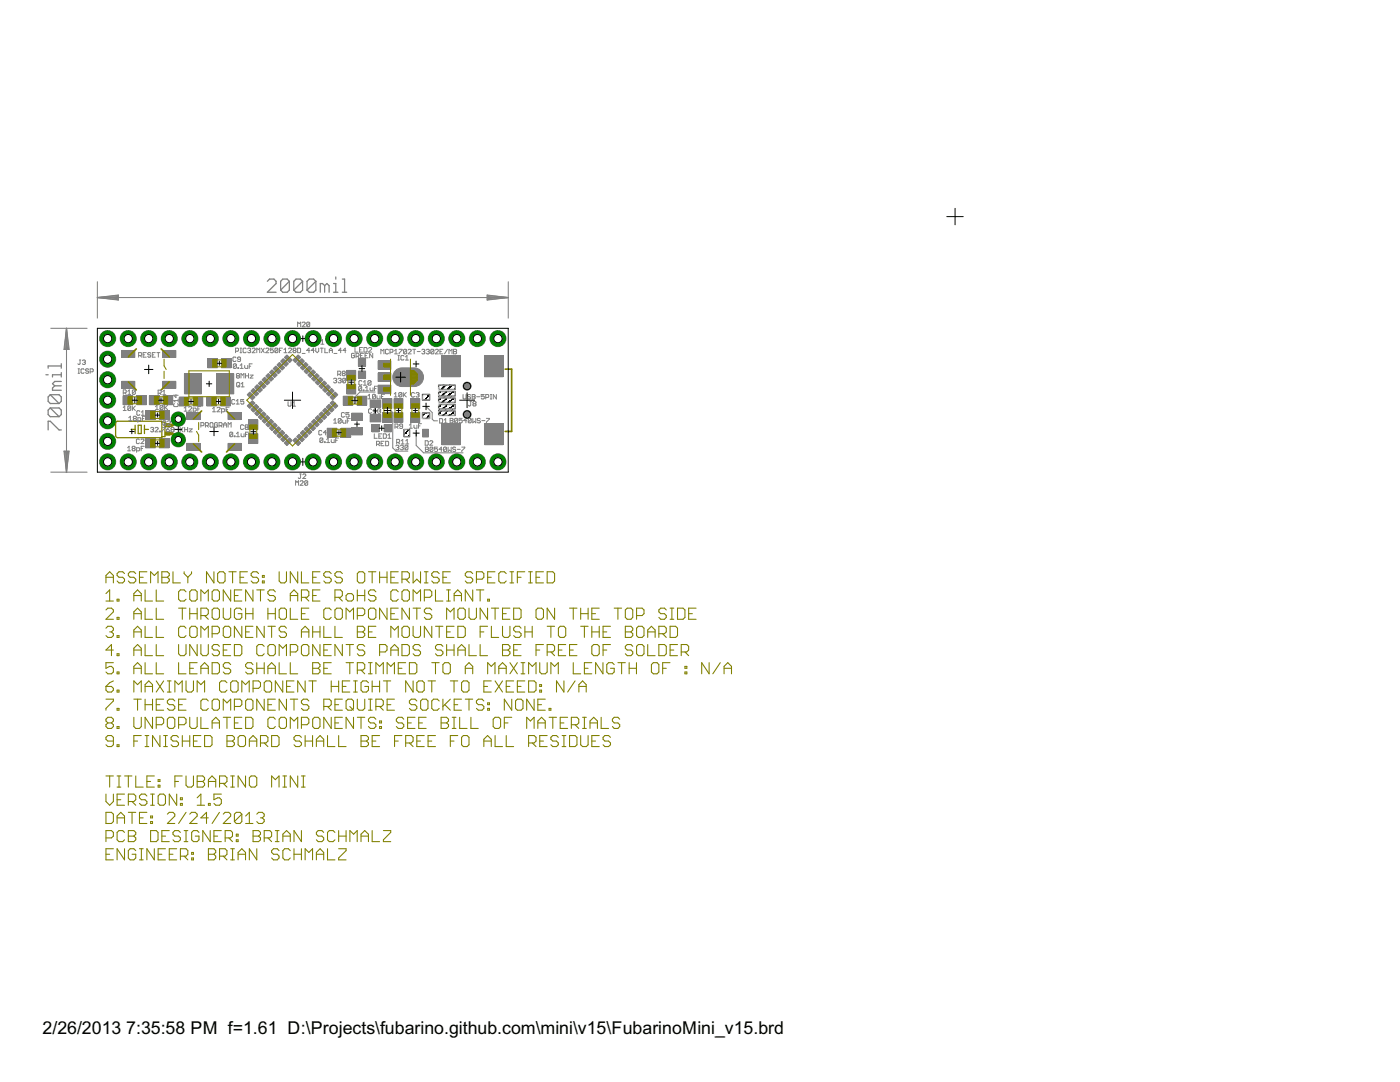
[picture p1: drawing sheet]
<svg xmlns="http://www.w3.org/2000/svg" width="279mm" height="216mm" viewBox="0 0 279 216" stroke-linecap="round" stroke-linejoin="round" font-family="sans-serif">
<defs><g id="words">
<g font-size="4">
<text x="8.5" y="206.4">2/26/2013</text>
<text x="25.2" y="206.4">7:35:58 PM f=1.61 D:\Projects\fubarino.github.com\mini\v15\FubarinoMini_v15.brd</text>
</g>
</g></defs>
<g fill="#808080" stroke="#808080" stroke-width=".2">
<path d="M68.1 85.4h1.9v1.8h-1.9z"/>
<path d="M65.3 85.4h1.9v1.8h-1.9z"/>
<path d="M49.7 86.6h1.8v1.9h-1.8z"/>
<path d="M49.7 83.8h1.8v1.9h-1.8z"/>
<path d="M44.2 71.6h1.9v1.8h-1.9z"/>
<path d="M41.4 71.6h2v1.8h-2z"/>
<path d="M68.5 79.1h1.9v1.7h-1.9z"/>
<path d="M71.2 79.1h2v1.7h-2z"/>
<path d="M69.2 73.9h1.8v2h-1.8z"/>
<path d="M69.2 76.7h1.8v1.9h-1.8z"/>
<path d="M71.5 74h1.5v1.5h-1.5z"/>
<path d="M71.5 71.6h1.5v1.5h-1.5z"/>
<path d="M78.6 82.3h1.8v2h-1.8z"/>
<path d="M78.6 79.6h1.8v1.9h-1.8z"/>
<path d="M24.3 69.9h2.6v1.4h-2.6z"/>
<path d="M24.3 76.1h2.6v1.4h-2.6z"/>
<path d="M32.5 76.1h2.6v1.4h-2.6z"/>
<path d="M32.5 69.9h2.6v1.4h-2.6z"/>
<path d="M27.3 79h1.9v1.8h-1.9z"/>
<path d="M24.6 79h1.9v1.8h-1.9z"/>
<path d="M76.4 82.3h1.8v2h-1.8z"/>
<path d="M76.4 79.6h1.8v1.9h-1.8z"/>
<path d="M74.2 84.7h1.5v1.5h-1.5z"/>
<path d="M76.7 84.7h1.4v1.5h-1.4z"/>
<path d="M73.9 79.8h2.1v1.5h-2.1z"/>
<path d="M73.9 82.7h2.1v1.5h-2.1z"/>
<path d="M82 79.6h1.8v1.9h-1.8z"/>
<path d="M82 82.3h1.8v2h-1.8z"/>
<path d="M36.8 74.6h3.4v4h-3.4z"/>
<path d="M43.3 74.6h3.4v4h-3.4z"/>
<path d="M35.8 79.2h1.9v1.8h-1.9z"/>
<path d="M38.5 79.2h2v1.8h-2z"/>
<path d="M41.3 79.2h1.9v1.8h-1.9z"/>
<path d="M44 79.2h2v1.8h-2z"/>
<path d="M29.1 81.9h1.9v1.8h-1.9z"/>
<path d="M31.8 81.9h1.9v1.8h-1.9z"/>
<path d="M29.1 87.6h1.9v1.8h-1.9z"/>
<path d="M31.8 87.6h1.9v1.8h-1.9z"/>
<path d="M75.5 72h2.5v1.7h-2.5z"/>
<path d="M75.5 76.9h2.5v1.6h-2.5z"/>
<path d="M75.5 74.4h2.5v1.7h-2.5z"/>
<path d="M58.5 87.9l.5-.5 1 1-.5 .5z"/>
<path d="M59.2 87.1l.5-.5 1 1.1-.5 .5z"/>
<path d="M60.5 85.9l1 1-.5 .5-1.1-1z"/>
<path d="M61.2 85.1l1 1.1-.5 .5-1-1z"/>
<path d="M61.9 84.4l1.1 1-.5 .5-1.1-1z"/>
<path d="M62.2 84.2l.5-.5 1 1-.5 .5z"/>
<path d="M63.4 82.9l1.1 1-.6 .6-1-1.1z"/>
<path d="M64.2 82.2l1 1-.5 .5-1.1-1z"/>
<path d="M64.9 81.4l1 1.1-.5 .5-1-1z"/>
<path d="M65.7 80.7l1 1-.5 .5-1.1-1z"/>
<path d="M65.9 80.5l.5-.6 1 1.1-.5 .5z"/>
<path d="M65.9 79.3l1-1.1 .5 .6-1 1z"/>
<path d="M65.1 78.5l1.1-1 .5 .5-1 1z"/>
<path d="M64.4 77.8l1-1 .5 .5-1 1z"/>
<path d="M63.6 77l1.1-1 .5 .5-1 1.1z"/>
<path d="M62.9 76.3l1-1 .6 .5-1.1 1z"/>
<path d="M62.2 75.6l1-1.1 .5 .5-1 1.1z"/>
<path d="M61.4 74.8l1.1-1 .5 .5-1.1 1z"/>
<path d="M60.7 74.1l1-1.1 .5 .6-1 1z"/>
<path d="M59.9 73.3l1.1-1 .5 .5-1 1.1z"/>
<path d="M59.2 72.6l1-1 .5 .5-1 1z"/>
<path d="M58.5 71.8l1-1 .5 .5-1 1.1z"/>
<path d="M57.3 70.8l1 1-.5 .6-1.1-1.1z"/>
<path d="M56.5 71.6l1.1 1-.6 .5-1-1z"/>
<path d="M55.3 72.8l.5-.5 1 1-.5 .6z"/>
<path d="M55 73l1.1 1.1-.5 .5-1.1-1z"/>
<path d="M54.3 73.8l1 1-.5 .5-1-1z"/>
<path d="M53 75l.6-.5 1 1.1-.5 .5z"/>
<path d="M52.3 75.8l.5-.5 1 1-.5 .5z"/>
<path d="M52.1 76l1 1-.5 .6-1-1.1z"/>
<path d="M51.3 76.8l1.1 1-.6 .5-1-1z"/>
<path d="M50.6 77.5l1 1-.5 .5-1-1z"/>
<path d="M49.8 78.2l1.1 1.1-.5 .5-1.1-1z"/>
<path d="M50.4 79.9l.5 .6-1.1 1-.5-.5z"/>
<path d="M51.1 80.7l.5 .5-1 1-.5-.5z"/>
<path d="M51.8 81.4l.6 .6-1.1 1-.5-.5z"/>
<path d="M52.6 82.2l.5 .5-1 1-.5-.5z"/>
<path d="M53.3 82.9l.5 .5-1 1.1-.5-.6z"/>
<path d="M54.1 83.7l.5 .5-1 1-.6-.5z"/>
<path d="M54.8 84.4l.5 .5-1 1-.5-.5z"/>
<path d="M54.5 86.2l1.1-1.1 .5 .6-1.1 1z"/>
<path d="M55.3 86.9l1-1 .5 .5-1 1z"/>
<path d="M56 87.7l1-1.1 .6 .5-1.1 1.1z"/>
<path d="M56.7 88.4l1.1-1 .5 .5-1 1z"/>
<path d="M45.5 88.5h2.6v1.4h-2.6z"/>
<path d="M45.5 82.3h2.6v1.4h-2.6z"/>
<path d="M37.3 82.3h2.6v1.4h-2.6z"/>
<path d="M37.3 88.5h2.6v1.4h-2.6z"/>
<path d="M29.8 79h1.9v1.8h-1.9z"/>
<path d="M32.5 79h2v1.8h-2z"/>
<path d="M70.2 85.3h2.1v1.5h-2.1z"/>
<path d="M70.2 82.4h2.1v1.5h-2.1z"/>
<path d="M84.3 78.7h1.5v1.1h-1.5z"/>
<path d="M84.3 82.4h1.5v1.1h-1.5z"/>
<path d="M80.6 85.7h1.2v1.5h-1.2z"/>
<path d="M84.3 85.7h1.2v1.5h-1.2z"/>
<path d="M87.5 79.4h3.4v.9h-3.4z"/>
<path d="M87.5 80.7h3.4v.9h-3.4z"/>
<path d="M87.5 76.8h3.4v1h-3.4z"/>
<path d="M87.5 78.1h3.4v1h-3.4z"/>
<path d="M96.7 71h3.7v4.2h-3.7z"/>
<path d="M96.7 84.5h3.7v4.2h-3.7z"/>
<path d="M88.1 71h3.8v4.2h-3.8z"/>
<path d="M88.1 84.5h3.8v4.2h-3.8z"/>
<path d="M87.5 82h3.4v.9h-3.4z"/>
<path d="M68.1 85.5h1.8v1.6h-1.8z"/>
<path d="M65.4 85.5h1.8v1.6h-1.8z"/>
<path d="M49.8 86.6h1.6v1.8h-1.6z"/>
<path d="M49.8 83.9h1.6v1.8h-1.6z"/>
<path d="M44.3 71.7h1.7v1.6h-1.7z"/>
<path d="M41.5 71.7h1.8v1.6h-1.8z"/>
<path d="M68.6 79.1h1.8v1.7h-1.8z"/>
<path d="M71.3 79.1h1.8v1.7h-1.8z"/>
<path d="M69.3 74h1.6v1.8h-1.6z"/>
<path d="M69.3 76.8h1.6v1.7h-1.6z"/>
<path d="M71.6 74.1h1.3v1.3h-1.3z"/>
<path d="M71.6 71.7h1.3v1.3h-1.3z"/>
<path d="M78.7 82.4h1.6v1.8h-1.6z"/>
<path d="M78.7 79.7h1.6v1.7h-1.6z"/>
<path d="M24.4 70h2.4v1.2h-2.4z"/>
<path d="M24.4 76.2h2.4v1.2h-2.4z"/>
<path d="M32.6 76.2h2.4v1.2h-2.4z"/>
<path d="M32.6 70h2.4v1.2h-2.4z"/>
<path d="M27.4 79.1h1.7v1.6h-1.7z"/>
<path d="M24.6 79.1h1.8v1.6h-1.8z"/>
<path d="M76.5 82.4h1.6v1.8h-1.6z"/>
<path d="M76.5 79.7h1.6v1.7h-1.6z"/>
<path d="M74.3 84.8h1.3v1.3h-1.3z"/>
<path d="M76.7 84.8h1.3v1.3h-1.3z"/>
<path d="M74 79.9h1.9v1.3h-1.9z"/>
<path d="M74 82.8h1.9v1.3h-1.9z"/>
<path d="M82.1 79.7h1.6v1.7h-1.6z"/>
<path d="M82.1 82.4h1.6v1.8h-1.6z"/>
<path d="M36.9 74.7h3.2v3.8h-3.2z"/>
<path d="M43.3 74.7h3.3v3.8h-3.3z"/>
<path d="M35.9 79.3h1.7v1.6h-1.7z"/>
<path d="M38.6 79.3h1.8v1.6h-1.8z"/>
<path d="M41.4 79.3h1.7v1.6h-1.7z"/>
<path d="M44.1 79.3h1.8v1.6h-1.8z"/>
<path d="M29.1 82h1.8v1.6h-1.8z"/>
<path d="M31.9 82h1.8v1.6h-1.8z"/>
<path d="M29.1 87.7h1.8v1.6h-1.8z"/>
<path d="M31.9 87.7h1.8v1.6h-1.8z"/>
<path d="M75.6 74.6h2.3v1.3h-2.3z"/>
<path d="M75.6 77.1h2.3v1.2h-2.3z"/>
<path d="M75.6 72.2h2.3v1.3h-2.3z"/>
<path d="M79.9 73.8h3.6v2.9h-3.6z"/>
<path d="M58.6 87.9l.4-.4 .9 .9-.4 .4z"/>
<path d="M59.3 87.1l.4-.4 .9 1-.4 .4z"/>
<path d="M60.5 86l.9 .9-.4 .4-.9-.9z"/>
<path d="M61.2 85.3l.9 .9-.4 .4-.9-.9z"/>
<path d="M61.9 84.5l1 .9-.4 .4-.9-.9z"/>
<path d="M62.3 84.2l.4-.4 .9 .9-.4 .4z"/>
<path d="M63.4 83l.9 .9-.4 .4-.9-.9z"/>
<path d="M64.2 82.3l.9 .9-.4 .4-.9-.9z"/>
<path d="M64.9 81.6l.9 .9-.4 .4-.9-.9z"/>
<path d="M65.7 80.8l.9 .9-.4 .4-.9-.9z"/>
<path d="M66 80.5l.4-.4 .9 .9-.4 .4z"/>
<path d="M66 79.3l.9-.9 .4 .4-.9 .9z"/>
<path d="M65.3 78.5l.9-.9 .4 .4-.9 .9z"/>
<path d="M64.5 77.8l.9-.9 .4 .4-.9 .9z"/>
<path d="M63.8 77l.9-.9 .4 .4-.9 .9z"/>
<path d="M63 76.3l.9-.9 .4 .4-.9 .9z"/>
<path d="M62.3 75.6l.9-.9 .4 .3-.9 1z"/>
<path d="M62.5 73.9l.4 .4-1 .9-.3-.4z"/>
<path d="M61.7 73.2l.4 .4-.9 .9-.4-.4z"/>
<path d="M61 72.4l.4 .4-.9 .9-.4-.4z"/>
<path d="M59.3 72.6l.9-.9 .4 .4-.9 .9z"/>
<path d="M58.6 71.8l.9-.9 .4 .4-.9 .9z"/>
<path d="M57.3 70.9l.9 .9-.4 .4-.9-.9z"/>
<path d="M56.5 71.7l.9 .9-.4 .4-.9-.9z"/>
<path d="M55.8 72.4l.9 .9-.4 .4-.9-.9z"/>
<path d="M55 73.2l.9 .9-.3 .4-1-.9z"/>
<path d="M54.3 73.9l.9 .9-.4 .4-.9-.9z"/>
<path d="M53.1 75l.5-.3 .9 .9-.4 .4z"/>
<path d="M52.4 75.8l.4-.4 .9 .9-.4 .4z"/>
<path d="M51.7 76.5l.4-.4 .9 .9-.4 .4z"/>
<path d="M50.9 77.3l.4-.4 .9 .9-.4 .4z"/>
<path d="M50.2 78l.4-.4 .9 .9-.4 .4z"/>
<path d="M49.4 78.8l.4-.4 1 .9-.4 .4z"/>
<path d="M49.4 81l1-.9 .4 .4-1 .9z"/>
<path d="M50.2 81.7l.9-.9 .4 .4-.9 .9z"/>
<path d="M50.9 82.5l.9-.9 .4 .4-.9 .9z"/>
<path d="M51.7 83.2l.9-.9 .4 .4-.9 .9z"/>
<path d="M52.4 83.9l.9-.9 .4 .4-.9 .9z"/>
<path d="M53.1 84.7l1-.9 .4 .4-.9 .9z"/>
<path d="M53.9 85.4l.9-.9 .4 .4-.9 .9z"/>
<path d="M54.6 86.2l1-.9 .3 .4-.9 .9z"/>
<path d="M55.4 86.9l.9-.9 .4 .4-.9 .9z"/>
<path d="M56.1 87.7l.9-1 .4 .4-.9 1z"/>
<path d="M56.9 88.4l.9-.9 .4 .4-.9 .9z"/>
<path d="M45.6 88.6h2.4v1.2h-2.4z"/>
<path d="M45.6 82.4h2.4v1.2h-2.4z"/>
<path d="M37.4 82.4h2.4v1.2h-2.4z"/>
<path d="M37.4 88.6h2.4v1.2h-2.4z"/>
<path d="M29.9 79.1h1.8v1.6h-1.8z"/>
<path d="M32.6 79.1h1.8v1.6h-1.8z"/>
<path d="M70.3 85.4h1.9v1.3h-1.9z"/>
<path d="M70.3 82.5h1.9v1.3h-1.9z"/>
<path d="M84.3 78.7h1.4v1.1h-1.4z"/>
<path d="M84.3 82.4h1.4v1.1h-1.4z"/>
<path d="M80.7 85.7h1v1.4h-1z"/>
<path d="M84.4 85.7h1v1.4h-1z"/>
<path d="M87.6 79.5h3.2v.8h-3.2z"/>
<path d="M87.6 80.8h3.2v.8h-3.2z"/>
<path d="M87.6 76.9h3.2v.8h-3.2z"/>
<path d="M87.6 78.2h3.2v.8h-3.2z"/>
<path d="M96.8 71.1h3.5v4h-3.5z"/>
<path d="M96.8 84.6h3.5v4h-3.5z"/>
<path d="M88.2 71.1h3.6v4h-3.6z"/>
<path d="M88.2 84.6h3.6v4h-3.6z"/>
<path d="M87.6 82h3.2v.8h-3.2z"/>
</g>
<g fill="#808080" stroke="#808080" stroke-width=".2">
<path d="M78.9 74l.8-.5 3-.1a1.86 1.86 0 0 1 1.8 1.9 1.86 1.86 0 0 1-1.8 1.8h-2.5a1.86 1.86 0 0 1-1.7-1.1 1.86 1.86 0 0 1 .4-2z" fill-rule="evenodd"/>
<circle cx="35.6" cy="87.7" r="1.44"/>
<circle cx="35.6" cy="83.6" r="1.44"/>
<circle cx="99.4" cy="67.6" r="1.61"/>
<circle cx="95.3" cy="67.6" r="1.61"/>
<circle cx="91.2" cy="67.6" r="1.61"/>
<circle cx="87.1" cy="67.6" r="1.61"/>
<circle cx="83" cy="67.6" r="1.61"/>
<circle cx="78.9" cy="67.6" r="1.61"/>
<circle cx="74.8" cy="67.6" r="1.61"/>
<circle cx="70.7" cy="67.6" r="1.61"/>
<circle cx="66.6" cy="67.6" r="1.61"/>
<circle cx="62.5" cy="67.6" r="1.61"/>
<circle cx="58.4" cy="67.6" r="1.61"/>
<circle cx="54.3" cy="67.6" r="1.61"/>
<circle cx="50.2" cy="67.6" r="1.61"/>
<circle cx="46.1" cy="67.6" r="1.61"/>
<circle cx="42" cy="67.6" r="1.61"/>
<circle cx="37.9" cy="67.6" r="1.61"/>
<circle cx="33.8" cy="67.6" r="1.61"/>
<circle cx="29.7" cy="67.6" r="1.61"/>
<circle cx="25.6" cy="67.6" r="1.61"/>
<circle cx="21.5" cy="67.6" r="1.61"/>
<circle cx="21.5" cy="92.2" r="1.61"/>
<circle cx="25.6" cy="92.2" r="1.61"/>
<circle cx="29.7" cy="92.2" r="1.61"/>
<circle cx="33.8" cy="92.2" r="1.61"/>
<circle cx="37.9" cy="92.2" r="1.61"/>
<circle cx="42" cy="92.2" r="1.61"/>
<circle cx="46.1" cy="92.2" r="1.61"/>
<circle cx="50.2" cy="92.2" r="1.61"/>
<circle cx="54.3" cy="92.2" r="1.61"/>
<circle cx="58.4" cy="92.2" r="1.61"/>
<circle cx="62.5" cy="92.2" r="1.61"/>
<circle cx="66.6" cy="92.2" r="1.61"/>
<circle cx="70.7" cy="92.2" r="1.61"/>
<circle cx="74.8" cy="92.2" r="1.61"/>
<circle cx="78.9" cy="92.2" r="1.61"/>
<circle cx="83" cy="92.2" r="1.61"/>
<circle cx="87.1" cy="92.2" r="1.61"/>
<circle cx="91.2" cy="92.2" r="1.61"/>
<circle cx="95.3" cy="92.2" r="1.61"/>
<circle cx="99.4" cy="92.2" r="1.61"/>
<circle cx="21.5" cy="71.7" r="1.61"/>
<circle cx="21.5" cy="75.8" r="1.61"/>
<circle cx="21.5" cy="79.9" r="1.61"/>
<circle cx="21.5" cy="84" r="1.61"/>
<circle cx="21.5" cy="88.1" r="1.61"/>
<circle cx="93.2" cy="82.7" r=".8"/>
<circle cx="93.2" cy="77" r=".8"/>
</g>
<g fill="none" stroke="#808000" stroke-width=".21">
<path d="M32.7 71.7v1.3l.5 .7M32.7 74.1v1.4M37.7 74h8.1v5.2h-8.1zM66.8 79.2l-8.4-8.5-9.1 9.2 9.1 9.1 8.5-8.6M77.9 71.7v7.2M81.9 71.7v7.2M39.2 86.1l.4 .7v1.3M39.6 84.3v1.4M21.1 116.3v-1.5l.8-.7 .7 .7v1.5M21.1 115.2h1.5M21.1 118.4l.8-.7v2.2M21.1 119.9h1.5"/>
<path d="M23.4 119.6h.3v.3h-.3zM24.8 114.4l-.3-.3h-.8l-.3 .3v.4l.3 .4h.8l.3 .4v.3l-.3 .4h-.8l-.3-.4M26.7 119.9v-1.5l.8-.7 .7 .7v1.5M26.7 118.8h1.5M27.1 114.4l-.4-.3h-.7l-.4 .3v.4l.4 .4h.7l.4 .4v.3l-.4 .4h-.7l-.4-.4M27.8 115.2h.8M29 117.7v2.2h1.4M29.3 114.1h-1.5v2.2h1.5M30.1 116.3v-2.2l.7 .7 .7-.7v2.2M31.2 117.7v2.2h1.5M32.3 115.2h1.1M32.3 114.1h1.1l.4 .3v.4l-.4 .4 .4 .4v.3l-.4 .4h-1.1z"/>
<path d="M34.5 114.1v2.2h1.5M36.7 114.1v.3l.8 .8M37.1 118.1l-.4-.4h-.7l-.4 .4v1.5l.4 .3h.7l.4-.3M37.5 115.2v1.1M38.2 114.1v.3l-.7 .8M38.2 117.7h.8l.3 .4v1.5l-.3 .3h-.8l-.3-.3v-1.5zM40.1 119.9v-2.2l.7 .7 .8-.7v2.2M42.7 114.1v2.2l-1.5-2.2v2.2M42.7 117.7h.7l.4 .4v1.5l-.4 .3h-.7l-.4-.3v-1.5zM43.4 114.4l.4-.3h.8l.3 .3v1.5l-.3 .4h-.8l-.4-.4zM45.7 114.1h1.4M46 117.7v2.2l-1.4-2.2v2.2"/>
<path d="M46.4 114.1v2.2M46.8 118.8h.7M47.9 115.2h.7M48.3 117.7h-1.5v2.2h1.5M49.4 114.1h-1.5v2.2h1.5M50.5 117.7v2.2l-1.5-2.2v2.2M51.2 117.7h1.5M51.6 114.4l-.4-.3h-.7l-.4 .3v.4l.4 .4h.7l.4 .4v.3l-.4 .4h-.7l-.4-.4M52 117.7v2.2M52.4 114.8h.3v.4h-.3zM52.4 115.9h.3v.4h-.3zM54.9 118.1l-.3-.4h-.8l-.3 .4v.3l.3 .4h.8l.3 .4v.4l-.3 .3h-.8l-.3-.3"/>
<path d="M55.7 114.1v1.8l.4 .4h.7l.4-.4v-1.8M57.9 119.9v-1.5l.8-.7 .7 .7v1.5M57.9 118.8h1.5M59.4 114.1v2.2l-1.5-2.2v2.2M60.2 114.1v2.2h1.4M60.2 119.2h1.1l.3-.4v-.7l-.3-.4h-1.1v2.2M60.9 119.2l.7 .7M62.4 115.2h.7M62.4 118.8h.7M63.9 114.1h-1.5v2.2h1.5M63.9 117.7h-1.5v2.2h1.5M66.1 114.4l-.4-.3h-.7l-.4 .3v.4l.4 .4h.7l.4 .4v.3l-.4 .4h-.7l-.4-.4"/>
<path d="M66.8 119.2h1.2l.3-.4v-.7l-.3-.4h-1.2v2.2M67.6 119.2l.7 .7M68.3 114.4l-.3-.3h-.8l-.4 .3v.4l.4 .4h.8l.3 .4v.3l-.3 .4h-.8l-.4-.4M69.1 118.8l.3-.4h.8l.3 .4v.8l-.3 .3h-.8l-.3-.3zM71.3 117.7v2.2M71.3 118.8h1.5M71.7 114.1h.7l.4 .3v1.5l-.4 .4h-.7l-.4-.4v-1.5zM72.8 117.7v2.2M73.5 114.1h1.5M74.3 114.1v2.2M75 118.1l-.4-.4h-.7l-.4 .4v.3l.4 .4h.7l.4 .4v.4l-.4 .3h-.7l-.4-.3M75.8 115.2h1.4"/>
<path d="M75.8 114.1v2.2M77.2 114.1v2.2M78 115.2h.7M79.5 114.1h-1.5v2.2h1.5M79.5 118.1l-.4-.4h-.7l-.4 .4v1.5l.4 .3h.7l.4-.3M80.2 115.6h1.1l.4-.4v-.8l-.4-.3h-1.1v2.2M80.2 118.1l.4-.4h.7l.4 .4v1.5l-.4 .3h-.7l-.4-.3zM81 115.6l.7 .7M82.4 114.1v2.2l.8-.7 .7 .7v-2.2M82.4 119.9v-2.2l.8 .7 .7-.7v2.2M84.7 114.1h.7M84.7 116.3h.7"/>
<path d="M84.7 119.2h1.1l.4-.4v-.7l-.4-.4h-1.1v2.2M85 114.1v2.2M86.9 117.7v2.2h1.5M87.7 114.4l-.4-.3h-.8l-.3 .3v.4l.3 .4h.8l.4 .4v.3l-.4 .4h-.8l-.3-.4M88.4 115.2h.7M89.1 119.9h.8M89.1 117.7h.8M89.5 117.7v2.2M89.9 114.1h-1.5v2.2h1.5M90.6 118.8h1.5M90.6 119.9v-1.5l.8-.7 .7 .7v1.5M94.3 114.4l-.3-.3h-.8l-.3 .3v.4l.3 .4h.8l.3 .4v.3l-.3 .4h-.8l-.3-.4"/>
<path d="M94.3 117.7v2.2l-1.4-2.2v2.2M95.1 115.6h1.1l.4-.4v-.8l-.4-.3h-1.1v2.2M95.1 117.7h1.5M95.8 117.7v2.2M97.3 115.2h.7M97.3 119.6h.4v.3h-.4zM98.8 114.1h-1.5v2.2h1.5M101 114.4l-.4-.3h-.7l-.4 .3v1.5l.4 .4h.7l.4-.4M101.8 114.1h.7M101.8 116.3h.7M102.2 114.1v2.2M103.3 115.2h.7"/>
<path d="M104.7 114.1h-1.4v2.2M105.5 114.1h.7M105.5 116.3h.7M105.9 114.1v2.2M107 115.2h.7M108.5 114.1h-1.5v2.2h1.5M109.2 114.1h1.1l.4 .3v1.5l-.4 .4h-1.1zM21.1 137h1.1l.4 .4v.3l-.4 .4h-.7l-.4-.4zM21.1 139.5h1.5v.4l-1.5 1.5v.3M21.1 121.7l.4-.4h.7l.4 .4v.4l-1.5 1.5h1.5M21.1 125.3l.4-.3h.7l.4 .3v.4l-.4 .4M21.9 126.1h.3"/>
<path d="M22.2 126.1l.4 .3v.4l-.4 .4h-.7l-.4-.4M22.6 132.2h-1.5v1.1l.8-.3h.3l.4 .3v.8l-.4 .4h-.7l-.4-.4M22.6 129.7h-1.5l1.1-1.1v2.2M22.6 135.9l-.7 .3-.8 .8M23.4 123.2h.3v.4h-.3zM23.4 126.8h.3v.4h-.3zM23.4 130.5h.3v.3h-.3zM23.4 134.1h.3v.4h-.3zM23.4 137.7h.3v.4h-.3zM26.7 123.6v-1.5l.8-.8 .7 .8v1.5M26.7 127.2v-1.5l.8-.7 .7 .7v1.5M26.7 130.8v-1.5l.8-.7 .7 .7v1.5"/>
<path d="M26.7 134.5v-1.5l.8-.8 .7 .8v1.5M26.7 138.1v-2.2l.8 .7 .7-.7v2.2M26.7 122.4h1.5M26.7 126.1h1.5M26.7 129.7h1.5M26.7 133.3h1.5M26.7 139.5h1.5M27.5 139.5v2.2M29 121.3v2.3h1.4M29 125v2.2h1.4M29 128.6v2.2h1.4M29 132.2v2.3h1.4"/>
<path d="M29 138.1v-1.5l.7-.7 .7 .7v1.5M29 139.5v2.2M29 137h1.4M30.4 139.5v2.2M31.2 121.3v2.3h1.5M31.2 125v2.2h1.5M31.2 128.6v2.2h1.5M31.2 132.2v2.3h1.5M31.2 135.9l1.5 2.2M32.7 139.5h-1.5v2.2h1.5M32.7 135.9l-1.5 2.2M33.4 138.1h.7"/>
<path d="M33.4 135.9h.7M33.8 135.9v2.2M34.9 139.9l-.4-.4h-.7l-.4 .4v.4l.4 .3h.7l.4 .4v.4l-.4 .3h-.7l-.4-.3M34.9 138.1v-2.2l.7 .7 .8-.7v2.2M35.6 128.6v1.9l.4 .3h.7l.4-.3v-1.9M35.6 132.2v2.3h1.5M35.6 121.3h1.5M36.4 121.3v2.3M37.1 125.3l-.4-.3h-.7l-.4 .3v1.5l.4 .4h.7l.4-.4M37.1 139.5h-1.5v2.2h1.5M37.1 135.9v1.8l.4 .4h.7l.4-.4v-1.8M37.9 121.3v2.3"/>
<path d="M37.9 122.4h1.4M37.9 133.3h.7M38.2 125h.8l.3 .3v1.5l-.3 .4h-.8l-.3-.4v-1.5zM39.3 128.6v2.2l-1.4-2.2v2.2M39.3 132.2h-1.4v2.3h1.4M39.3 121.3v2.3M39.3 138.1v-2.2l.8 .7 .7-.7v2.2M40.1 122.8h1.1l.4-.4v-.7l-.4-.4h-1.1v2.3M40.1 127.2v-2.2l.7 .7 .8-.7v2.2M40.1 128.6v1.9l.4 .3h.7l.4-.3v-1.9M40.1 134.5v-1.5l.7-.8 .8 .8v1.5M40.1 133.3h1.5"/>
<path d="M40.8 122.8l.8 .8M41.6 139.9l-.4-.4h-.7l-.4 .4v1.5l.4 .3h.7l.4-.3M42.3 126.4h1.1l.4-.3v-.8l-.4-.3h-1.1v2.2M42.3 132.2h1.1l.4 .4v1.5l-.4 .4h-1.1zM42.7 121.3h.7l.4 .4v1.5l-.4 .4h-.7l-.4-.4v-1.5zM42.7 139.5h.7l.4 .4v1.5l-.4 .3h-.7l-.4-.3v-1.5zM43.8 129l-.4-.4h-.7l-.4 .4v.3l.4 .4h.7l.4 .4v.4l-.4 .3h-.7l-.4-.3M44.6 121.3v1.9l.3 .4h.8l.3-.4v-1.9M44.6 129.7h.7M44.9 125h.8l.3 .3v1.5l-.3 .4h-.8l-.3-.4v-1.5zM45.3 136.2l-.4-.3h-.7l-.4 .3v1.5l.4 .4h.7l.4-.4M46 132.6l-.3-.4h-.8l-.3 .4v.4l.3 .3h.8l.3 .4v.4l-.3 .4h-.8l-.3-.4"/>
<path d="M46 128.6h-1.4v2.2h1.4M46 136.2l.4-.3h.8l.3 .3v1.5l-.3 .4h-.8l-.4-.4zM46.8 128.6h1.1l.4 .4v1.5l-.4 .3h-1.1zM48.3 121.7l-.4-.4h-.7l-.4 .4v1.5l.4 .4h.7l.4-.4v-.8h-.8M48.3 125v2.2l-1.5-2.2v2.2M48.3 138.1v-2.2l.7 .7 .7-.7v2.2M49 121.3v2.3M49 122.4h1.5M49 126.1h.8M49.4 139.5h.7l.4 .4v1.5l-.4 .3h-.7l-.4-.3v-1.5zM50.5 125h-1.5v2.2h1.5M50.5 132.6l-.4-.4h-.7l-.4 .4v.4l.4 .3h.7l.4 .4v.4l-.4 .4h-.7l-.4-.4"/>
<path d="M50.5 121.3v2.3M50.5 137.4h1.1l.4-.4v-.8l-.4-.3h-1.1v2.2M51.2 132.2v2.3M51.2 133.3h1.5M52.7 125v2.2l-1.5-2.2v2.2M52.7 132.2v2.3M52.7 136.2l.4-.3h.7l.4 .3v1.5l-.4 .4h-.7l-.4-.4zM52.7 139.5v2.2l-1.5-2.2v2.2M52.7 129l-.4-.4h-.7l-.4 .4v1.5l.4 .3h.7l.4-.3M53.5 121.3v2.3M53.5 129l.3-.4h.8l.3 .4v1.5l-.3 .3h-.8l-.3-.3zM53.5 134.5v-1.5l.7-.8 .7 .8v1.5"/>
<path d="M53.5 122.4h1.4M53.5 125h1.4M53.5 133.3h1.4M54.2 125v2.2M54.9 139.5h-1.4v2.2h1.4M54.9 121.3v2.3M55.7 130.8v-2.2l.7 .7 .8-.7v2.2M55.7 132.2v2.3h1.5M56.1 121.3h.7l.4 .4v1.5l-.4 .4h-.7l-.4-.4v-1.5zM56.4 135.9v2.2l-1.5-2.2v2.2M57.2 125.3l-.4-.3h-.7l-.4 .3v.4l.4 .4h.7l.4 .3v.4l-.4 .4h-.7l-.4-.4M57.2 139.5v2.2l-1.5-2.2v2.2"/>
<path d="M57.2 137h.7M57.9 121.3v2.3h1.5M57.9 130.1h1.1l.4-.4v-.7l-.4-.4h-1.1v2.2M57.9 132.2v2.3h1.5M57.9 139.5h1.5M58.7 135.9h-1.5v2.2h1.5M58.7 139.5v2.2M60.2 127.2v-1.5l.7-.7 .7 .7v1.5M60.2 129l.3-.4h.8l.3 .4v1.5l-.3 .3h-.8l-.3-.3zM60.2 122.4h.7M60.2 126.1h1.4M60.9 135.9v2.2l-1.5-2.2v2.2"/>
<path d="M61.6 121.3h-1.4v2.3h1.4M61.6 139.9l-.3-.4h-.8l-.3 .4v.4l.3 .3h.8l.3 .4v.4l-.3 .3h-.8l-.3-.3M61.6 135.9h1.5M62.4 135.9v2.2M62.4 125v2.2M62.4 132.2h1.1l.4 .4v.4l-.4 .3 .4 .4v.4l-.4 .4h-1.1zM62.4 126.1h1.5M62.4 133.3h1.1M63.9 128.6v2.2l-1.5-2.2v2.2M63.9 125v2.2M64.6 125v2.2h1.5M64.6 129.7h.8"/>
<path d="M64.6 133.3h.8M66.1 121.7l-.4-.4h-.7l-.4 .4v1.5l.4 .4h.7l.4-.4M66.1 128.6h-1.5v2.2h1.5M66.1 132.2h-1.5v2.3h1.5M66.1 135.9v2.2M66.1 137h1.5M66.8 121.7l.4-.4h.8l.3 .4v1.5l-.3 .4h-.8l-.4-.4zM66.8 125v2.2h1.5M67.6 135.9v2.2M68.3 128.6v2.2l-1.5-2.2v2.2M68.3 139.5h-1.5v2.2h1.5M68.3 137h.8"/>
<path d="M69.1 123.6v-2.3l.7 .8 .7-.8v2.3M69.1 139.9l.3-.4h.8l.3 .4v1.5l-.3 .3h-.8l-.3-.3zM69.1 128.6h1.4M69.1 132.2h1.4M69.8 135.9h-1.5v2.2h1.5M69.8 128.6v2.2M69.8 132.2v2.3M70.6 138.1h.7M70.6 135.9h.7M70.9 135.9v2.2M71.3 122.8h1.1l.4-.4v-.7l-.4-.4h-1.1v2.3M71.3 125h1.1l.4 .3v.4l-.4 .4 .4 .3v.4l-.4 .4h-1.1z"/>
<path d="M71.3 133.7h1.1l.4-.4v-.7l-.4-.4h-1.1v2.3M71.3 139.5v1.9l.4 .3h.7l.4-.3v-1.9M71.3 126.1h1.1M72.1 133.7l.7 .8M72.8 129l-.4-.4h-.7l-.4 .4v.3l.4 .4h.7l.4 .4v.4l-.4 .3h-.7l-.4-.3M73.5 121.7l.4-.4h.7l.4 .4v1.5l-.4 .4h-.7l-.4-.4zM73.5 136.2l-.3-.3h-.8l-.3 .3v1.5l.3 .4h.8l.3-.4v-.7h-.7M73.5 126.1h.8M73.5 132.2h.8M73.5 134.5h.8M73.5 139.5h.8M73.9 132.2v2.3"/>
<path d="M73.9 139.5v2.2M74.3 135.9v2.2M74.3 137h1.5M75 125h-1.5v2.2h1.5M75 134.5v-2.3l.8 .8 .7-.8v2.3M75.8 130.1h1.1l.3-.4v-.7l-.3-.4h-1.1v2.2M75.8 135.9v2.2M76.5 135.9h1.5M77.2 121.3v2.3l-1.4-2.3v2.3M77.2 135.9v2.2M77.3 134.5v-2.3l.7 .8 .7-.8v2.3M78 127.2v-2.2l.7 .7 .8-.7v2.2"/>
<path d="M78 130.8v-1.5l.7-.7 .8 .7v1.5M78 122.4h.7M78 129.7h1.5M78.7 139.5h-1.4v2.2h1.4M79.5 121.3h-1.5v2.3h1.5M79.5 133.3h.7M80.2 128.6h1.1l.4 .4v1.5l-.4 .3h-1.1zM80.6 125h.7l.4 .3v1.5l-.4 .4h-.7l-.4-.4v-1.5zM81 132.2h-1.5v2.3h1.5M81.7 121.3v2.3l-1.5-2.3v2.3M81.7 132.2h1.1l.4 .4v1.5l-.4 .4h-1.1zM82.4 125v1.8l.4 .4h.8l.3-.4v-1.8"/>
<path d="M82.4 135.9v2.2l-1.4-2.2v2.2M82.4 121.3h1.5M83.2 139.9l-.4-.4h-.7l-.4 .4v.4l.4 .3h.7l.4 .4v.4l-.4 .3h-.7l-.4-.3M83.2 136.2l.4-.3h.7l.4 .3v1.5l-.4 .4h-.7l-.4-.4zM83.2 121.3v2.3M83.9 129l-.3-.4h-.8l-.4 .4v.3l.4 .4h.8l.3 .4v.4l-.3 .3h-.8l-.4-.3M84.3 139.5h.7l.4 .4v1.5l-.4 .3h-.7l-.4-.3v-1.5zM85.4 135.9h1.5M86.2 121.7l-.4-.4h-.8l-.3 .4v.4l.3 .3h.8l.4 .4v.4l-.4 .4h-.8l-.3-.4M86.2 125v2.2l-1.5-2.2v2.2M86.2 135.9v2.2M86.2 132.2h1.5"/>
<path d="M86.9 132.2v2.3M86.9 125h1.5M87.7 139.9l-.4-.4h-.8l-.3 .4v1.5l.3 .3h.8l.4-.3M87.7 125v2.2M88.4 129l-.4-.4h-.7l-.4 .4v.3l.4 .4h.7l.4 .4v.4l-.4 .3h-.7l-.4-.3M88.4 139.5v2.2M88.8 132.2h.7l.4 .4v1.5l-.4 .4h-.7l-.4-.4v-1.5zM89.1 123.6v-2.3l.8 .8 .7-.8v2.3M89.1 128.6v2.2M89.1 126.1h.8M89.1 129.7h1.5M89.9 135.9h1.5"/>
<path d="M89.9 139.5l-1.5 1.5M90.6 125h-1.5v2.2h1.5M90.6 128.6v2.2M90.6 135.9v2.2M91.4 121.7l.3-.4h.8l.4 .4v1.5l-.4 .4h-.8l-.3-.4zM91.4 125h1.1l.4 .3v1.5l-.4 .4h-1.1zM91.4 130.8v-1.5l.7-.7 .8 .7v1.5M91.4 129.7h1.5M92.1 139.5h-1.5v2.2h1.5M92.5 135.9h.7l.4 .3v1.5l-.4 .4h-.7l-.4-.4v-1.5zM92.9 134.5v-1.5l.7-.8 .7 .8v1.5M92.9 133.3h1.4"/>
<path d="M92.9 139.5h1.4M93.6 121.3v1.9l.4 .4h.7l.4-.4v-1.9M93.6 128.6v2.2h1.5M93.6 139.5v2.2M95.8 128.6v2.2h1.5M95.8 126.1h.8M96.6 139.9l-.4-.4h-.7l-.4 .4v.4l.4 .3h.7l.4 .4v.4l-.4 .3h-.7l-.4-.3M96.6 137h.7M97.3 121.3v2.3l-1.5-2.3v2.3M97.3 125h-1.5v2.2M97.3 134.5v-2.3l.7 .8 .8-.8v2.3M98 135.9h-1.4v2.2h1.4"/>
<path d="M98.1 121.3h1.4M98.1 125v2.2h1.4M98.8 121.3v2.3M98.8 135.9l1.5 2.2M99.5 134.5v-1.5l.8-.8 .7 .8v1.5M99.5 133.3h1.5M100.3 122.4h.7M100.3 125v1.8l.3 .4h.8l.4-.4v-1.8M100.3 128.6h1.1l.4 .4v.3l-.4 .4 .4 .4v.4l-.4 .3h-1.1zM100.3 129.7h1.1M100.3 135.9l-1.5 2.2M101 137h.8"/>
<path d="M101.8 121.3h-1.5v2.3h1.5M101.8 132.2l1.5 2.3M102.1 139.5v2.2l-1.5-2.2v2.2M102.5 121.3h1.1l.4 .4v1.5l-.4 .4h-1.1zM102.5 129.7h.8M102.5 135.9h-1.5v2.2h1.5M102.9 139.9l.4-.4h.7l.4 .4v1.5l-.4 .3h-.7l-.4-.3zM103.3 132.2l-1.5 2.3M103.3 137h.7M104 125.3l-.4-.3h-.7l-.4 .3v.4l.4 .4h.7l.4 .3v.4l-.4 .4h-.7l-.4-.4M104 128.6h-1.5v2.2h1.5M104 132.2h.7"/>
<path d="M104 134.5h.7M104.4 132.2v2.3M104.7 135.9h-1.4v2.2h1.4M104.8 126.1h1.4M104.8 125v2.2M105.5 134.5v-2.3l.7 .8 .8-.8v2.3M105.5 135.9h1.1l.4 .3v1.5l-.4 .4h-1.1zM106.2 125v2.2M106.6 139.5v2.2l-1.5-2.2v2.2M107 129.7h.7M107.3 121.3h.8l.4 .4v1.5l-.4 .4h-.8l-.3-.4v-1.5zM107.7 132.2v1.9l.4 .4h.7l.4-.4v-1.9"/>
<path d="M107.7 136.6h.4v.4h-.4zM107.7 137.7h.4v.4h-.4zM108.5 128.6h-1.5v2.2M108.8 139.5h-1.5v2.2h1.5M109.2 130.1h1.1l.4-.4v-.7l-.4-.4h-1.1v2.2M109.2 125h1.5M109.9 125v2.2M109.9 134.5v-2.3l.8 .8 .7-.8v2.3M109.9 130.1l.8 .7M110.7 121.3v2.3l-1.5-2.3v2.3M111.4 129.7h.8M111.8 125h.7l.4 .3v1.5l-.4 .4h-.7l-.4-.4v-1.5z"/>
<path d="M112.5 135.9v2.2l-1.4-2.2v2.2M112.9 128.6h-1.5v2.2h1.5M113.7 121.3h1.4M113.7 129.7h.7M114.4 121.3v2.3M114.4 132.2v2.3h1.5M114.8 135.9l-1.5 2.2M115.1 128.6h-1.4v2.2h1.4M115.5 137h1.5M115.5 138.1v-1.5l.8-.7 .7 .7v1.5M115.9 122.4h1.5M115.9 121.3v2.3"/>
<path d="M115.9 125h1.5M116.6 125v2.2M116.6 133.3h.8M117.4 121.3v2.3M118.1 122.4h.8M118.1 125v2.2M118.1 129l.4-.4h.7l.4 .4v1.5l-.4 .3h-.7l-.4-.3zM118.1 126.1h1.5M118.1 132.2h-1.5v2.3h1.5M119.6 121.3h-1.5v2.3h1.5M119.6 125v2.2M120.3 132.2v2.3l-1.4-2.3v2.3"/>
<path d="M120.4 126.1h.7M120.4 129.7h.7M121.8 125h-1.4v2.2h1.4M121.8 128.6h-1.4v2.2M122.6 121.3h1.5M122.6 132.6l-.4-.4h-.7l-.4 .4v1.5l.4 .4h.7l.4-.4v-.8h-.8M123.3 121.3v2.3M123.3 132.2h1.5M124.1 132.2v2.3M124.8 121.7l.4-.4h.7l.4 .4v1.5l-.4 .4h-.7l-.4-.4zM124.8 125h1.1l.4 .3v.4l-.4 .4 .4 .3v.4l-.4 .4h-1.1zM124.8 126.1h1.1"/>
<path d="M125.6 133.3h1.4M125.6 132.2v2.3M126.3 129l-.4-.4h-.7l-.4 .4v.3l.4 .4h.7l.4 .4v.4l-.4 .3h-.7l-.4-.3M127 132.2v2.3M127 122.8h1.1l.4-.4v-.7l-.4-.4h-1.1v2.3M127.4 125h.7l.4 .3v1.5l-.4 .4h-.7l-.4-.4v-1.5zM127.4 128.6h.7l.4 .4v1.5l-.4 .3h-.7l-.4-.3v-1.5zM129.3 126.1h1.4M129.3 127.2v-1.5l.7-.7 .7 .7v1.5M129.3 128.6v2.2h1.4M130 132.6l.4-.4h.7l.4 .4v1.5l-.4 .4h-.7l-.4-.4zM131.5 126.4h1.1l.4-.3v-.8l-.4-.3h-1.1v2.2"/>
<path d="M131.5 128.6h1.1l.4 .4v1.5l-.4 .3h-1.1zM132.2 126.4l.8 .8M132.2 133.3h.8M133 121.7l-.4-.4h-.7l-.4 .4v.4l.4 .3h.7l.4 .4v.4l-.4 .4h-.7l-.4-.4M133.7 132.2h-1.5v2.3M133.7 123.6h.8M133.7 121.3h.8M133.7 125h1.1l.4 .3v1.5l-.4 .4h-1.1zM133.7 129.7h.8M134.1 121.3v2.3M135.2 121.3h1.1l.4 .4v1.5l-.4 .4h-1.1zM135.2 128.6h-1.5v2.2h1.5"/>
<path d="M136 130.1h1.1l.3-.4v-.7l-.3-.4h-1.1v2.2M136.7 133h.4v.3h-.4zM136.7 134.1h.4v.4h-.4zM136.7 130.1l.7 .7M137.4 122.4h.8M138.9 121.3h-1.5v2.3h1.5M141.5 132.2v2.3l-1.5-2.3v2.3M143.7 132.2l-1.4 2.3M144.5 133.3h1.5M144.5 134.5v-1.5l.7-.8 .8 .8v1.5M21.1 158.5v1.4l.8 .8 .7-.8v-1.4M21.1 154.8h1.5"/>
<path d="M21.5 144.3l-.4-.4v-.4l.4-.4h.7l.4 .4v.4l-.4 .4M21.5 144.3l-.4 .3v.4l.4 .4h.7l.4-.4v-.4l-.4-.3M21.5 144.3h.7M21.9 154.8v2.3M22.6 147.9h-1.1l-.4-.4v-.4l.4-.3h.7l.4 .3v1.5l-.4 .4h-.7l-.4-.4M23.4 141.4h.3v.3h-.3zM23.4 145h.3v.4h-.3zM23.4 148.6h.3v.4h-.3zM23.4 154.8h.7M23.4 157.1h.7M23.4 159.6h.7M23.7 154.8v2.3"/>
<path d="M24.8 158.5h-1.4v2.2h1.4M24.9 154.8h1.4M25.6 154.8v2.3M25.6 159.9h1.1l.4-.3v-.8l-.4-.3h-1.1v2.2M26.4 159.9l.7 .8M26.7 143.1v1.9l.4 .4h.7l.4-.4v-1.9M26.7 147.9h.8M27.1 154.8v2.3h1.5M28.2 146.8h-1.5v2.2M29 140.6h1.4M29 149h.7M29 146.8h.7"/>
<path d="M29.3 158.8l-.4-.3h-.7l-.4 .3v.4l.4 .4h.7l.4 .3v.4l-.4 .4h-.7l-.4-.4M29.3 146.8v2.2M29.3 155.9h.8M30.1 158.5h.7M30.4 143.1v2.3l-1.4-2.3v2.3M30.4 158.5v2.2M30.8 154.8h-1.5v2.3h1.5M31.2 144.6h1.1l.4-.3v-.8l-.4-.4h-1.1v2.3M31.2 140.6h.7M31.6 155.6h.3v.3h-.3zM31.6 156.7h.3v.4h-.3zM31.9 146.8v2.2l-1.5-2.2v2.2"/>
<path d="M31.9 158.5h.8l.3 .3v1.5l-.3 .4h-.8l-.3-.4v-1.5zM32.7 149h.7M32.7 146.8h.7M33 146.8v2.2M33.8 143.1h.7l.4 .4v1.5l-.4 .4h-.7l-.4-.4v-1.5zM34.9 155.9h.7M35.3 158.5v2.2l-1.5-2.2v2.2M35.6 147.1l-.3-.3h-.8l-.4 .3v.4l.4 .4h.8l.3 .4v.3l-.3 .4h-.8l-.4-.4M35.6 144.6h1.1l.4-.3v-.8l-.4-.4h-1.1v2.3M35.6 140.6h.8M36 159.2h.4v.4h-.4zM36.4 154.8h-1.5v2.3"/>
<path d="M36.4 146.8v2.2M36.4 147.9h1.5M37.1 154.8v1.9l.4 .4h.7l.4-.4v-1.9M37.9 143.1v1.9l.3 .4h.8l.3-.4v-1.9M37.9 146.8v2.2M38.6 147.9h.7M39.3 154.8h1.2l.3 .4v.4l-.3 .3 .3 .4v.4l-.3 .4h-1.2zM39.3 159.2l.8-.7v2.2M39.3 155.9h1.2M40.1 143.1v2.3h1.5M40.1 146.8h-1.5v2.2h1.5M40.8 146.8h1.2l.3 .3v1.5l-.3 .4h-1.2z"/>
<path d="M41.6 155.9h1.5M41.6 157.1v-1.5l.7-.8 .8 .8v1.5M42.3 145.4v-1.5l.8-.8 .7 .8v1.5M42.3 144.3h1.5M43.8 156.3h1.1l.4-.4v-.7l-.4-.4h-1.1v2.3M44.2 158.5h-1.5v1.1l.7-.4h.4l.4 .4v.7l-.4 .4h-.7l-.4-.4M44.6 141.7v-2.2l.7 .8 .7-.8v2.2M44.6 143.1h1.4M44.6 156.3l.7 .8M45.3 146.8h1.1l.4 .3v.4l-.4 .4 .4 .4v.3l-.4 .4h-1.1zM45.3 143.1v2.3M45.3 147.9h1.1"/>
<path d="M46 154.8h.8M46 157.1h.8M46.4 154.8v2.3M46.8 141h1.1l.4-.4v-.7l-.4-.4h-1.1v2.2M46.8 144.3h.7M47.5 147.1l.4-.3h.7l.4 .3v1.5l-.4 .4h-.7l-.4-.4zM48.3 143.1h-1.5v2.3h1.5M49 154.8v2.3l-1.5-2.3v2.3M49 143.1h1.1l.4 .4v1.5l-.4 .4h-1.1zM49.8 155.2l.3-.4h.8l.3 .4v1.5l-.3 .4h-.8l-.3-.4zM49.8 149v-1.5l.7-.7 .7 .7v1.5M49.8 147.9h1.4"/>
<path d="M52 148.3h1.1l.4-.4v-.8l-.4-.3h-1.1v2.2M52.7 148.3l.8 .7M53.5 140.6h.7M54.2 146.8h1.1l.4 .3v1.5l-.4 .4h-1.1zM54.2 157.1v-2.3l.7 .8 .8-.8v2.3M54.9 143.5l-.3-.4h-.8l-.3 .4v1.5l.3 .4h.8l.3-.4M56.1 143.1h.7l.4 .4v1.5l-.4 .4h-.7l-.4-.4v-1.5zM56.5 154.8h.7M56.5 157.1h.7M56.8 154.8v2.3M57.9 145.4v-2.3l.8 .8 .7-.8v2.3M59.4 154.8v2.3l-1.5-2.3v2.3"/>
<path d="M60.2 144.6h1.1l.3-.3v-.8l-.3-.4h-1.1v2.3M60.2 147.1l-.4-.3h-.8l-.3 .3v.4l.3 .4h.8l.4 .4v.3l-.4 .4h-.8l-.3-.4M60.2 154.8h.7M60.2 157.1h.7M60.5 154.8v2.3M60.9 146.8v2.2M60.9 147.9h1.5M62.4 146.8v2.2M62.8 143.1h.7l.4 .4v1.5l-.4 .4h-.7l-.4-.4v-1.5zM63.1 149v-1.5l.8-.7 .7 .7v1.5M63.1 147.9h1.5M64.6 141h1.1l.4-.4v-.7l-.4-.4h-1.1v2.2"/>
<path d="M65.4 141l.7 .7M65.4 146.8v2.2h1.4M66.1 143.1v2.3l-1.5-2.3v2.3M66.8 140.6h.8M66.8 144.3h.8M67.6 146.8v2.2h1.5M68.3 143.1h-1.5v2.3h1.5M69.8 141l.7 .7M70.5 143.1v2.3l-1.4-2.3v2.3M71.3 143.1h1.5M72.1 146.8h1.1l.3 .3v.4l-.3 .4 .3 .4v.3l-.3 .4h-1.1zM72.1 143.1v2.3"/>
<path d="M72.1 147.9h1.1M73.5 141.7h.8M74.3 147.9h.7M75 143.5l-.4-.4h-.7l-.4 .4v.4l.4 .4h.7l.4 .3v.4l-.4 .4h-.7l-.4-.4M75 141h1.1l.4-.4v-.7l-.4-.4h-1.1v2.2M75.8 146.8h-1.5v2.2h1.5M75.8 143.9h.3v.4h-.3zM75.8 145h.3v.4h-.3zM75.8 141l.7 .7M77.3 140.6h.7M78.7 147.9h.8M80.2 146.8h-1.5v2.2"/>
<path d="M80.6 143.5l-.4-.4h-.7l-.4 .4v.4l.4 .4h.7l.4 .3v.4l-.4 .4h-.7l-.4-.4M81 148.3h1.1l.3-.4v-.8l-.3-.3h-1.1v2.2M81.3 144.3h.8M81.7 148.3l.7 .7M82.8 143.1h-1.5v2.3h1.5M83.2 147.9h.7M83.6 144.3h.7M84.7 146.8h-1.5v2.2h1.5M85 143.1h-1.4v2.3h1.4M85.4 147.9h.8M86.9 146.8h-1.5v2.2h1.5M88 143.1h1.1l.4 .4v.4l-.4 .4 .4 .3v.4l-.4 .4h-1.1z"/>
<path d="M88 144.3h1.1M88.8 140.6l1.1 1.1M89.9 147.9h.7M90.3 143.1h.7M90.3 145.4h.7M90.6 143.1v2.3M90.6 140.6h.8M91.4 146.8h-1.5v2.2M91.7 143.1v2.3h1.5M92.5 146.8h.7l.4 .3v1.5l-.4 .4h-.7l-.4-.4v-1.5zM94 143.1v2.3h1.4M96.6 149v-1.5l.7-.7 .7 .7v1.5"/>
<path d="M96.6 147.9h1.4M97.3 140.3h.4v.3h-.4zM97.3 141.4h.4v.3h-.4zM98.8 146.8v2.2h1.5M98.8 143.1h.7l.4 .4v1.5l-.4 .4h-.7l-.4-.4v-1.5zM100.6 144.3h.8M101 146.8v2.2h1.5M102.1 143.1h-1.5v2.3M105.1 145.4v-2.3l.8 .8 .7-.8v2.3M105.5 148.3h1.1l.4-.4v-.8l-.4-.3h-1.1v2.2M106.2 148.3l.8 .7M107.3 140.6h.8"/>
<path d="M107.3 145.4v-1.5l.8-.8 .7 .8v1.5M107.3 144.3h1.5M107.7 147.9h.8M109.2 146.8h-1.5v2.2h1.5M109.6 141.4h.3v.3h-.3zM109.6 143.1h1.5M110.3 143.1v2.3M111.4 147.1l-.3-.3h-.8l-.4 .3v.4l.4 .4h.8l.3 .4v.3l-.3 .4h-.8l-.4-.4M111.8 144.3h.7M112.2 149h.7M112.2 146.8h.7M112.5 146.8v2.2"/>
<path d="M113.3 143.1h-1.5v2.3h1.5M113.7 146.8h1.1l.3 .3v1.5l-.3 .4h-1.1zM114 144.6h1.1l.4-.3v-.8l-.4-.4h-1.1v2.3M114.8 144.6l.7 .8M115.9 146.8v1.8l.4 .4h.7l.4-.4v-1.8M116.3 143.1h.7M116.3 145.4h.7M116.6 143.1v2.3M117.8 144.3h1.4M117.8 145.4v-1.5l.7-.8 .7 .8v1.5M118.1 147.9h.8M119.6 146.8h-1.5v2.2h1.5"/>
<path d="M120 143.1v2.3h1.5M121.8 147.1l-.3-.3h-.8l-.3 .3v.4l.3 .4h.8l.3 .4v.3l-.3 .4h-.8l-.3-.4M123.7 143.5l-.4-.4h-.7l-.4 .4v.4l.4 .4h.7l.4 .3v.4l-.4 .4h-.7l-.4-.4M21.1 162.1h1.1l.4 .4v1.4l-.4 .4h-1.1zM21.1 167.2h1.1l.4-.4v-.7l-.4-.4h-1.1v2.2M21.1 170.5h.8M22.6 169.4h-1.5v2.2h1.5M23.4 164.3v-1.5l.7-.7 .7 .7v1.5M23.4 163.2h1.4M24.8 166.1l-.3-.4h-.8l-.3 .4v1.5l.3 .3h.8l.3-.3M24.8 169.4v2.2l-1.4-2.2v2.2M25.6 165.7h1.1l.4 .4v.4l-.4 .3 .4 .4v.4l-.4 .3h-1.1z"/>
<path d="M25.6 162.1h1.5M25.6 166.8h1.1M26.4 162.1v2.2M27.1 169.7l-.4-.3h-.7l-.4 .3v1.5l.4 .4h.7l.4-.4v-.7h-.7M27.8 163.2h.8M27.8 169.4h.8M27.8 171.6h.8M28.2 169.4v2.2M29.3 162.1h-1.5v2.2h1.5M30.1 162.8h.3v.4h-.3zM30.1 163.9h.3v.4h-.3zM30.1 165.7h1.1l.3 .4v1.5l-.3 .3h-1.1z"/>
<path d="M30.1 160.7h.7M30.8 169.4v2.2l-1.5-2.2v2.2M31.6 170.5h.7M32.3 166.8h.7M33 169.4h-1.4v2.2h1.4M33.4 162.5l.4-.4h.7l.4 .4v.3l-1.5 1.5h1.5M33.8 165.7h-1.5v2.2h1.5M33.8 170.5h.7M35.3 169.4h-1.5v2.2h1.5M36 166.1l-.4-.4h-.7l-.4 .4v.4l.4 .3h.7l.4 .4v.4l-.4 .3h-.7l-.4-.3M36 170.8h1.1l.4-.3v-.8l-.4-.3h-1.1v2.2M36 160.3h.4v.4h-.4z"/>
<path d="M36.7 165.7h.8M36.7 167.9h.8M36.7 170.8l.8 .8M37.1 165.7v2.2M37.1 162.1l-1.5 2.2M37.9 162.5l.3-.4h.8l.3 .4v.3l-1.4 1.5h1.4M38.2 170.1h.4v.4h-.4zM38.2 171.2h.4v.4h-.4zM39.3 160.7h1.5M39.7 166.1l-.4-.4h-.7l-.4 .4v1.5l.4 .3h.7l.4-.3v-.8h-.7M41.6 163.2h-1.5l1.1-1.1v2.2M41.6 169.4h1.1l.4 .3v.4l-.4 .4 .4 .3v.4l-.4 .4h-1.1z"/>
<path d="M41.6 160.3h.4v.4h-.4zM41.6 170.5h1.1M42 165.7v2.2l-1.5-2.2v2.2M42.7 166.8h.7M43.8 162.1l-1.5 2.2M43.8 170.8h1.1l.4-.3v-.8l-.4-.3h-1.1v2.2M44.2 165.7h-1.5v2.2h1.5M44.6 162.5l.3-.4h.8l.3 .4v.3l-1.4 1.5h1.4M44.6 170.8l.7 .8M44.9 167.2h1.1l.4-.4v-.7l-.4-.4h-1.1v2.2M45.7 167.2l.7 .7M46 169.4h.8"/>
<path d="M46 171.6h.8M46.4 169.4v2.2M47.2 166.5h.3v.3h-.3zM47.2 167.6h.3v.3h-.3zM47.5 171.6v-1.5l.8-.7 .7 .7v1.5M47.5 170.5h1.5M48.3 162.5l-.4-.4h-.7l-.4 .4v1.4M48.3 162.5v1.4l-.4 .4h-.7l-.4-.4M48.3 162.5l-1.5 1.4M49 162.8l.8-.7v2.2M49 164.3h1.5M50.5 165.7h1.1l.4 .4v.4l-.4 .3 .4 .4v.4l-.4 .3h-1.1z"/>
<path d="M50.5 166.8h1.1M51.2 162.5l.4-.4h.7l.4 .4v.3l-.4 .4M51.2 169.4v2.2l-1.4-2.2v2.2M52 163.2h.3M52.3 163.2l.4 .4v.3l-.4 .4h-.7l-.4-.4M52.7 167.2h1.1l.4-.4v-.7l-.4-.4h-1.1v2.2M53.5 167.2l.7 .7M54.9 165.7h.8M54.9 167.9h.8M55.3 165.7v2.2M55.7 169.7l-.4-.3h-.7l-.4 .3v.4l.4 .4h.7l.4 .3v.4l-.4 .4h-.7l-.4-.4M56.5 167.9v-1.4l.7-.8 .7 .8v1.4"/>
<path d="M56.5 166.8h1.4M57.9 169.7l-.3-.3h-.8l-.3 .3v1.5l.3 .4h.8l.3-.4M58.7 169.4v2.2M58.7 170.5h1.5M60.2 165.7v2.2l-1.5-2.2v2.2M60.2 169.4v2.2M60.9 171.6v-2.2l.7 .7 .8-.7v2.2M63.1 171.6v-1.5l.8-.7 .7 .7v1.5M63.1 170.5h1.5M64.6 166.1l-.4-.4h-.7l-.4 .4v.4l.4 .3h.7l.4 .4v.4l-.4 .3h-.7l-.4-.3M65.4 169.4v2.2h1.4M66.8 166.1l-.3-.4h-.8l-.3 .4v1.5l.3 .3h.8l.3-.3"/>
<path d="M67.6 169.4h1.5v.3l-1.5 1.5v.4h1.5M67.6 165.7v2.2M67.6 166.8h1.5M69.1 165.7v2.2M69.8 167.9v-2.2l.8 .8 .7-.8v2.2M72.1 167.9v-1.4l.7-.8 .7 .8v1.4M72.1 166.8h1.4M74.3 165.7v2.2h1.5M76.5 165.7h1.5v.4l-1.5 1.5v.3h1.5"/>
</g>
<g fill="none" stroke="#808000" stroke-width=".2">
<path d="M26.3 79.2h1.2M31.6 79.2h1.1M37.5 79.4h1.2M43.1 79.4h1.1M43.2 73.2h1.2M43.2 71.8h1.2M69.4 75.7v1.1M70.3 79.2h1.1M70.8 75.7v1.1M26.3 80.6h1.2M30.8 82.1h1.2M30.8 83.5h1.2"/>
<path d="M30.8 87.8h1.2M30.8 89.2h1.2M31.6 80.5h1.1M37.5 80.8h1.2M43.1 80.8h1.1M49.9 85.6v1.1M51.2 85.6v1.1M67.1 87h1.1M67.1 85.7h1.1M70.3 80.6h1.1M76.6 81.3v1.2M78 81.3v1.2"/>
<path d="M78.8 81.3v1.2M80.2 81.3v1.2M82.2 81.3v1.2M83.6 81.3v1.2"/>
</g>
<g fill="#808000" stroke="#808000" stroke-width=".2">
<path d="M68.2 85.6h.8v1.5h-.8z"/>
<path d="M66.3 85.6h.8v1.5h-.8z"/>
<path d="M49.8 86.7h1.5v.8h-1.5z"/>
<path d="M49.8 84.8h1.5v.8h-1.5z"/>
<path d="M44.3 71.7h.8v1.6h-.8z"/>
<path d="M42.4 71.7h.8v1.6h-.8z"/>
<path d="M69.5 79.2h.8v1.5h-.8z"/>
<path d="M71.4 79.2h.8v1.5h-.8z"/>
<path d="M69.3 74.9h1.6v.8h-1.6z"/>
<path d="M69.3 76.8h1.6v.8h-1.6z"/>
<path d="M78.8 82.5h1.5v.8h-1.5z"/>
<path d="M78.8 80.6h1.5v.8h-1.5z"/>
<path d="M27.4 79.1h.8v1.5h-.8z"/>
<path d="M25.5 79.1h.9v1.5h-.9z"/>
<path d="M76.5 82.5h1.6v.8h-1.6z"/>
<path d="M76.5 80.6h1.6v.8h-1.6z"/>
<path d="M82.1 80.6h1.6v.8h-1.6z"/>
<path d="M82.1 82.4h1.6v.8h-1.6z"/>
<path d="M36.8 79.3h.8v1.6h-.8z"/>
<path d="M38.7 79.3h.8v1.6h-.8z"/>
<path d="M42.3 79.3h.8v1.6h-.8z"/>
<path d="M44.2 79.3h.8v1.6h-.8z"/>
<path d="M33 84.5h.9v.7h-.9z"/>
<path d="M33 86.2h.9v.6h-.9z"/>
<path d="M30.1 82h.8v1.6h-.8z"/>
<path d="M31.9 82h.8v1.6h-.8z"/>
<path d="M30.1 87.7h.8v1.5h-.8z"/>
<path d="M31.9 87.7h.8v1.5h-.8z"/>
<path d="M78.5 67.2h.8v.8h-.8z"/>
<path d="M82.6 67.2h.8v.8h-.8z"/>
<path d="M86.7 67.2h.8v.8h-.8z"/>
<path d="M90.8 67.2h.8v.8h-.8z"/>
<path d="M94.9 67.2h.8v.8h-.8z"/>
<path d="M99 67.2h.8v.8h-.8z"/>
<path d="M49.8 67.2h.8v.8h-.8z"/>
<path d="M53.9 67.2h.8v.8h-.8z"/>
<path d="M58 67.2h.8v.8h-.8z"/>
<path d="M62.1 67.2h.8v.8h-.8z"/>
<path d="M66.2 67.2h.8v.8h-.8z"/>
<path d="M70.3 67.2h.8v.8h-.8z"/>
<path d="M74.4 67.2h.8v.8h-.8z"/>
<path d="M45.7 67.2h.8v.8h-.8z"/>
<path d="M41.6 67.2h.8v.8h-.8z"/>
<path d="M37.5 67.2h.8v.8h-.8z"/>
<path d="M33.4 67.2h.8v.8h-.8z"/>
<path d="M29.3 67.2h.8v.8h-.8z"/>
<path d="M25.2 67.2h.8v.8h-.8z"/>
<path d="M21.1 67.2h.8v.8h-.8z"/>
<path d="M41.6 91.8h.8v.8h-.8z"/>
<path d="M37.5 91.8h.8v.8h-.8z"/>
<path d="M33.4 91.8h.8v.8h-.8z"/>
<path d="M29.3 91.8h.8v.8h-.8z"/>
<path d="M25.2 91.8h.8v.8h-.8z"/>
<path d="M21.1 91.8h.8v.8h-.8z"/>
<path d="M70.3 91.8h.8v.8h-.8z"/>
<path d="M66.2 91.8h.8v.8h-.8z"/>
<path d="M62.1 91.8h.8v.8h-.8z"/>
<path d="M58 91.8h.8v.8h-.8z"/>
<path d="M53.9 91.8h.8v.8h-.8z"/>
<path d="M49.8 91.8h.8v.8h-.8z"/>
<path d="M45.7 91.8h.8v.8h-.8z"/>
<path d="M74.4 91.8h.8v.8h-.8z"/>
<path d="M78.5 91.8h.8v.8h-.8z"/>
<path d="M82.6 91.8h.8v.8h-.8z"/>
<path d="M86.7 91.8h.8v.8h-.8z"/>
<path d="M90.8 91.8h.8v.8h-.8z"/>
<path d="M94.9 91.8h.8v.8h-.8z"/>
<path d="M99 91.8h.8v.8h-.8z"/>
<path d="M21.1 87.7h.8v.8h-.8z"/>
<path d="M21.1 83.6h.8v.8h-.8z"/>
<path d="M21.1 79.5h.8v.8h-.8z"/>
<path d="M21.1 75.4h.8v.8h-.8z"/>
<path d="M21.1 71.3h.8v.8h-.8z"/>
<path d="M76.5 72.5h1.4v.7h-1.4z"/>
<path d="M76.5 77.3h1.4v.8h-1.4z"/>
<path d="M76.5 74.8h1.4v.9h-1.4z"/>
<path d="M30.8 79.1h.8v1.5h-.8z"/>
<path d="M32.7 79.1h.8v1.5h-.8z"/>
</g>
<g fill="none" stroke="#808000" stroke-width=".34">
<path d="M25.6 76.2l1.6 1.6M27.2 69.6l-1.6 1.6M32.2 69.6l1.6 1.6M33.8 76.2l-1.6 1.6M82 74h.5l.7 .7v1.1l-.7 .7h-.5zM82 76.5h.5M82 76.2h.8M82 75.9h1.1M82 75.6h1.2M82 75.3h1.2M82 75h1.2M82 74.7h1.2"/>
<path d="M82 74.4h.9M82 74.1h.6M100.8 73.7h1.3v12.4h-1.3M38.6 88.6l1.6 1.6M40.2 82l-1.6 1.6M45.2 82l1.6 1.6M46.8 88.6l-1.6 1.6"/>
</g>
<path d="M23.2 84.2l.3-.1h8.8v3.2h-9l-.2-.4v-2.4zM26.2 85.7h.8M27 84.9v1.6M27.6 84.9h.6v1.6h-.6zM28.8 84.9v1.6M28.8 85.7h.8M32.3 84.2h.6v2.9h-.6" fill="none" stroke="#808000" stroke-width=".25"/>
<path d="M33.5 86.5h.9M33.7 84.9h.7M34.6 86.7l1 1M35.6 83.6l-1 1.1" fill="none" stroke="#808000" stroke-width=".66"/>
<g fill="none" stroke="#808080" stroke-width=".2">
<path d="M15.6 74.5h.3M15.6 73.6h.3M15.7 73.6v.9M15.8 71.8h.3M16 71.8v.8l-.2 .1-.3-.1M16.4 72l.5-.2 .1 .2-.1 .3M16.7 72.3h.2M16.8 73.7l-.2-.1-.4 .1v.6l.1 .2 .5-.2M16.9 72.3l.1 .1-.1 .3-.5-.1M17.7 73.7l-.5-.1-.1 .3 .4 .1 .2 .3-.2 .2-.4-.2M18 74.2h.4l.2-.2v-.3l-.2-.1h-.4v.9M24.6 78.4h.4l.2-.1-.2-.5h-.4v.9"/>
<path d="M24.9 78.4l.3 .3M25.5 78.1l.3-.3v.9M25.5 78.7h.6M27 77.9l-.1-.1-.5 .1v.6M27 77.9v.6l-.1 .2-.5-.2M27 77.9l-.6 .6M27.7 71h.4l.2-.5-.2-.1h-.4v.9M28 71l.3 .3M28.6 70.8h.3M29.2 70.4h-.6v.9h.6M30.1 70.5l-.2-.1-.4 .1 .1 .3 .5 .2-.2 .3h-.3l-.1-.2M30.4 70.8h.3"/>
<path d="M31 70.4h-.6v.9h.6M31.3 70.4h.6M31.6 78.5h.4l.2-.5-.2-.1h-.4v.9M31.6 70.4v.9M31.9 78.5l.3 .3M32.5 78.8h.6M32.5 78.1l.3-.2v.9M35.1 78.7v.6l-.5-.4h1M35.6 79.6v.6M35.6 79.9h-1l.4 .3M46.8 79.9l-.1-.2-.5 .2v.6l.2 .1 .4-.1M47 70.1h.5l.1-.2-.1-.4h-.5v.9"/>
<path d="M47.1 71.4l-.2-.2-.4 .2v.6l.1 .1 .5-.1M47.2 72.7v.7l-.2 .1-.4-.1M47.2 72.7l-.5-.1-.1 .1v.7M47.2 72.7l-.6 .7M47.3 75h.3M47.3 75l-.1-.2 .1-.3h.3l.2 .2-.2 .3M47.3 75l-.1 .1 .1 .3 .5-.1-.2-.3M47.4 76.3l.4 .2v.5l-.1 .2-.5-.2v-.5zM47.5 73.4h.1v.1h-.1zM47.5 76.9l.3 .3M47.9 73.5h.6M47.9 72.9l.3-.3v.9"/>
<path d="M47.9 69.5h.3M47.9 70.4h.3M48 71.7h-.5l-.1-.2 .1-.3 .5 .2v.6l-.2 .1-.4-.1M48.1 69.5v.9M48.1 75.4v-.9l.3 .3 .3-.3v.9M48.1 77.2h.6M48.1 76.6l.3-.3v.9M48.7 79.7h-.7v.5l.4-.2 .3 .2-.2 .4-.5-.1M48.8 72.9v.5l.2 .1h.4v-.6M49 75h.6M49 74.5v.9M49.1 69.6l-.1-.1-.5 .1v.6l.2 .2 .4-.2"/>
<path d="M49.4 69.6l.5-.1 .1 .1-.1 .3M49.6 74.5v.9M49.7 69.9h.2M49.7 73.1h.3M49.9 69.9l.1 .2-.1 .3-.5-.2M49.9 74.8h.6l-.6 .6h.6M50.3 72.6h-.6v.9M50.3 69.6l.2-.1 .4 .1-.6 .8h.6M51.2 70.4v-.9l.3 .3 .3-.3v.9M52.1 69.5l.6 .9M52.7 69.5l-.6 .9M53 69.6l.2-.1 .5 .1-.7 .8h.7"/>
<path d="M54.5 69.5h-.5v.4l.4-.1 .1 .4-.1 .2-.4-.2M55.5 69.6v.6l-.2 .2-.4-.2M55.5 69.6l-.2-.1-.4 .1v.6M55.5 69.6l-.6 .6M55.8 69.9h.3M56.4 69.5h-.6v.9M56.7 70.4h.6M56.7 69.8l.3-.3v.9M57.6 69.6l.1-.1 .5 .1-.6 .8h.6M58.6 69.9l-.1 .2 .1 .3 .5-.2-.2-.3M58.6 69.9l-.1-.1 .1-.3 .5 .1-.2 .3M58.6 69.9h.3"/>
<path d="M59.4 69.5h.4l.2 .1v.6l-.2 .2h-.4zM59.4 65.2v-.9l.3 .3 .3-.3v.9M60.3 64.4l.2-.1 .4 .1-.6 .8h.6M60.3 70.5h.6M61.8 64.4v.6l-.1 .2-.5-.2M61.8 64.4l-.1-.1-.5 .1v.6M61.8 64.4l-.6 .6M61.8 69.9h-.6l.5-.4v.9M62.7 69.9h-.6l.5-.4v.9M63 69.5v.6l.3 .3 .3-.3v-.6M63.4 67.8h.3M63.6 67.8v.7l-.2 .2-.3-.2"/>
<path d="M63.9 69.5h.6M64 68.7h.6M64 68.1l.3-.3v.9M64.2 69.5v.9M64.8 69.5v.9h.6M65.7 69.9h.6M65.7 70.4v-.6l.3-.3 .3 .3v.6M66.6 75.6l.4-.1 .2 .1-.2 .3M66.6 70.5h.6M66.9 75.9h.1M67 75.9l.2 .2-.2 .3h-.3l-.1-.2M67.4 74.7h.4l.2-.2v-.3l-.2-.1h-.4v.9"/>
<path d="M67.5 75.6l.4-.1 .2 .1-.2 .3M67.7 74.7l.3 .3M67.8 75.9h.1M67.9 75.9l.2 .2-.2 .3h-.3l-.1-.2M68.1 69.9h-.6l.5-.4v.9M68.5 74.5l-.2-.1 .2-.3 .4 .1-.2 .3M68.5 74.5l-.2 .2 .2 .3 .4-.2-.2-.3M68.5 74.5h.2M69 75.6l-.5-.1-.1 .1v.6M69 75.6v.6l-.2 .2h-.3l-.1-.2M69 75.6l-.6 .6M69 69.9h-.5l.4-.4v.9"/>
<path d="M70.7 70.7l-.1-.2-.5 .2v.5l.2 .2 .4-.2v-.2h-.3M70.8 69.3v1h.6M71.1 71.1h.4l.1-.1-.1-.5h-.4v.9M71.4 71.1l.2 .3M71.8 69.8h.3M71.9 71h.4M72.2 77.2v.6l-.2 .2-.4-.2M72.2 77.2l-.2-.1h-.3l-.1 .1v.6M72.2 77.2l-.6 .6M72.2 76.1l-.1-.2-.5 .2v.6l.2 .2 .4-.2M72.3 69.3h-.5v1h.5M72.5 77.8h.1v.2h-.1z"/>
<path d="M72.5 76.9h.6M72.5 76.2l.3-.3v1M72.6 70.5h-.7v.9h.7M72.6 69.3h.5l.2 .2v.6l-.2 .2h-.5zM72.9 71h.3M72.9 77.4l.3-.3v.9M72.9 78h.6M73.4 79l.3-.3v.9M73.4 79.6h.6M73.5 70.5h-.6v.9h.6M73.6 69.5l.1-.2h.3l.2 .2-.6 .8h.6M73.9 77.4v.4l.1 .2h.4v-.6"/>
<path d="M74 76.1l-.1-.2-.5 .2v.6M74 76.1v.6l-.1 .2-.5-.2M74 76.1l-.6 .6M74.4 70.5v.9l-.6-.9v.9M74.7 77.5h.4M74.9 78.2h-3.1l-1 1v.7M74.9 78.8l-.1-.1-.5 .1v.6M74.9 78.8v.6l-.1 .2-.5-.2M74.9 78.8l-.6 .6M75.2 79v.4l.2 .2h.4v-.6M75.4 77.1h-.7v.9M76 70.6v-.9l.3 .3 .3-.3v.9"/>
<path d="M76.1 79.1h.3M76.8 78.7h-.7v.9M77.5 69.8l-.1-.1-.5 .1v.7l.2 .1 .4-.1M77.8 70.3h.5l.1-.5-.1-.1h-.5v.9M78.7 79.2h.6M78.7 78.6l.3-.3v.9M78.7 70.6h.6M78.7 70l.3-.3v.9M79.4 70.9h.3M79.4 71.8h.3M79.6 70.9v.9M79.7 69.7h.5l-.5 .9"/>
<path d="M80.2 78.5l-.5-.2-.1 .2v.6M80.2 78.5v.6l-.2 .1-.4-.1M80.2 78.5l-.6 .6M80.5 78.3v.9M80.6 71.1l-.1-.2-.5 .2v.6l.2 .1 .4-.1M80.6 78.8l.5 .4M80.9 71.8h.6M80.9 71.2l.3-.3v.9M81.1 78.3l-.6 .6M81.2 69.8l-.2-.1-.5 .1v.7M81.2 69.8v.7l-.2 .1-.5-.1M81.2 69.8l-.7 .7"/>
<path d="M81.4 69.8l.2-.1 .5 .1-.7 .8h.7M82.4 69.7h.6M82.7 69.7v.9M82.7 78.5l-.1-.2-.5 .2v.6l.2 .1 .4-.1M83 78.5l.5-.2 .1 .2-.1 .3M83.3 70.1h.6M83.3 78.8h.2M83.5 78.8l.1 .1-.1 .3-.5-.1M84.2 69.8l.4-.1 .2 .1-.2 .3M84.5 70.1h.1M84.6 70.1l.2 .2-.2 .3-.4-.1M85.1 69.8l.4-.1 .2 .1-.2 .3"/>
<path d="M85.4 70.1h.1M85.5 70.1l.2 .2-.2 .3-.4-.1M86.6 69.8l-.6 .7M86.6 69.8v.7l-.2 .1-.4-.1M86.6 69.8l-.5-.1-.1 .1v.7M86.9 69.8l.1-.1 .5 .1-.6 .8h.6M87.8 70.1h.3M88.4 69.7h-.6v.9h.6M89.3 69.7l-.6 .9M89.6 70.6v-.9l.3 .3 .3-.3v.9M90.5 69.7h.5l.1 .1-.1 .3 .1 .4-.1 .1h-.5zM90.5 70.1h.5"/>
<path d="M92.4 78.7v.8l.2 .1 .4-.1v-.8M93.9 78.9l-.4-.2-.2 .3 .5 .2 .1 .3-.1 .1-.5-.1M94.2 78.7h.5l.1 .2-.1 .3 .1 .3-.1 .1h-.5zM94.2 79.2h.5M95.1 79.2h.6M96.6 78.7h-.6v.5l.3-.2 .3 .2v.3l-.1 .1-.5-.1M96.9 79.3h.5l.1-.1-.1-.5h-.5v.9M97.9 79.6h.2M97.9 78.7h.2M98 78.7v.9M99.1 78.7v.9l-.7-.9v.9M24.6 81.9h.6"/>
<path d="M24.6 81.3l.3-.3v.9M25.5 89.3l.3-.3v1M25.5 90h.6M25.7 84h.6M25.7 83.4l.3-.3v.9M26.1 81.2v.6l-.1 .1-.5-.1M26.1 81.2l-.1-.2-.5 .2v.6M26.1 81.2l-.6 .6M26.4 81v.9M26.5 89.5l-.1-.2 .1-.3 .5 .2-.2 .3M26.5 89.5l-.1 .1 .1 .4h.3l.2-.2-.2-.3M26.5 89.5h.3"/>
<path d="M26.6 81.5l.4 .4M26.8 83.5l-.2 .2 .2 .3 .4-.2-.1-.3M26.8 83.5l-.2-.1 .2-.3 .4 .1-.1 .3M26.8 83.5h.3M27 81l-.6 .6M27.3 90h.4l.2-.2-.2-.5h-.4v1M27.5 84h.5l.1-.2-.1-.4h-.5v.9M27.8 87.8l-.1-.2-.5 .2v.6l.2 .1 .4-.1M27.9 82.1l-.2-.1-.4 .1v.6l.2 .2h.2l.2-.2M28.1 87.8l.2-.2 .4 .2-.6 .7h.6M28.2 89.5h.3M28.2 82.9h.6"/>
<path d="M28.2 82.3l.3-.3v.9M28.4 83.5h.3M28.8 89h-.6v1M29 83.1h-.6v.9M30.1 85.4l.4-.1 .1 .1-.1 .3M30.4 85.7h.1M30.5 85.7l.1 .2-.1 .3-.4-.2M30.9 85.4l.2-.1 .5 .1-.7 .8h.7M31 81.7h.6M31 81.2l.3-.3v.8M31.9 86h.1v.2h-.1zM32.3 85.3h.6l-.6 .9"/>
<path d="M32.5 84.1l.2-.1 .4 .1v.6l-.1 .2-.5-.2zM32.5 81v.6l-.1 .1-.5-.1M32.5 81l-.4-.1-.2 .1v.6M32.5 81l-.6 .6M32.8 84.6l.3 .3M32.9 80.9v.8M33 81.3l.4 .4M33.2 85.7h.5l.1 .3-.4 .2-.2-.2zM33.4 84.1l.2-.1 .4 .1-.6 .8h.6M33.4 80.9l-.5 .5M33.8 85.3l-.6 .4M34.3 85.7l-.2 .2 .2 .3 .4-.2-.1-.3"/>
<path d="M34.3 85.7l-.2-.1 .2-.3 .4 .1-.1 .3M34.3 85.7h.3M34.8 80.5l-.2 .2v.3l.2 .1h.6l.2-.1-.2-.5M35.9 85.3v.9M36.1 85.7l.4 .5M36.5 85.3l-.6 .6M36.7 82h.7M36.7 81.4l.4-.3v.9M36.9 85.7h.5M36.9 85.3v.9M37.4 85.3v.9M37.7 81.3l.1-.2 .5 .2-.6 .7h.6"/>
<path d="M37.7 85.6h.7l-.7 .6h.7M38.6 82h.4l.2-.1-.2-.5h-.4v.9M39.5 81.6h.3M40.1 81.1h-.6v.9M40.1 84.9h.4l.2-.1v-.3l-.2-.2h-.4v.9M41 84.9h.4l.2-.1-.2-.5h-.4v.9M41.3 84.9l.3 .3M41.9 84.5l.2-.2 .4 .2v.6l-.1 .1-.5-.1zM42.4 81.6l.3-.3v.9M42.4 82.2h.6M43.3 81.4l.2-.1 .4 .1-.6 .8h.6M43.4 84.5l-.1-.2-.5 .2v.6l.2 .1 .4-.1v-.3h-.3"/>
<path d="M43.7 84.9h.5l.1-.4-.1-.2h-.5v.9M44 84.9l.3 .3M44.2 82.2h.5l.1-.2-.1-.4h-.5v.9M44.6 84.8h.6M44.6 85.2v-.6l.3-.3 .3 .3v.6M45.1 81.7h.3M45.5 85.2v-.9l.3 .3 .3-.3v.9M45.7 81.3h-.6v.9M46.4 86.4l-.1-.2-.5 .2v.6M46.4 86.4v.6l-.1 .1-.5-.1M46.4 86.4l-.6 .6M46.7 87h.2v.1h-.2z"/>
<path d="M47.1 80.6h.7M47.1 80l.4-.3v.9M47.2 87.1h.6M47.2 86.5l.3-.3v.9M48.1 86.5v.5l.2 .1h.4v-.6M48.6 84.9l-.1-.1-.5 .1v.6l.2 .2 .4-.2M49 86.7h.3M49.1 85.2l-.2-.1 .2-.3 .4 .1-.1 .3M49.1 85.2l-.2 .2 .2 .3 .4-.2-.1-.3M49.1 85.2h.3M49.6 86.2h-.6v.9M57.5 80.1v.8l.1 .1 .5-.1v-.8"/>
<path d="M58.4 81h.6M58.4 80.4l.3-.3v.9M59 96.8v-.9l.3 .3 .3-.3v.9M59.8 94.6h.3M59.9 96.1l.1-.2 .5 .2v.1l-.6 .6h.6M60 94.6v.7l-.2 .2-.3-.2M60.4 94.7l.2-.1h.3l.1 .1-.6 .8h.6M61.4 96.1v.6l-.1 .1-.5-.1M61.4 96.1l-.1-.2-.5 .2v.6M61.4 96.1l-.6 .6M64.2 86l-.1-.1-.5 .1v.6l.2 .2 .4-.2M64.4 87.6v.6l-.1 .1-.5-.1"/>
<path d="M64.4 87.6l-.1-.2h-.3l-.2 .2v.6M64.4 87.6l-.6 .6M64.7 88.2h.2v.1h-.2zM65.1 86.3h-.6l.5-.4v.9M65.2 88.3h.6M65.2 87.7l.3-.3v.9M66.1 87.7v.5l.2 .1h.4v-.6M66.6 84.4h.6M66.6 83.8l.3-.3v.9M67 87.9h.3M67.6 87.4h-.6v.9M68.1 83.7v.6l-.2 .1-.4-.1"/>
<path d="M68.1 83.7l-.2-.2-.4 .2v.6M68.1 83.7l-.6 .6M68.4 83.8v.5l.2 .1h.4v-.6M68.7 82.5l-.1-.2-.5 .2v.6l.2 .1 .4-.1M69.3 84h.3M69.7 82.3h-.7v.5l.3-.2 .4 .2-.2 .4-.5-.1M69.9 83.5h-.6v.9M74.1 81.7l-.1-.1-.4 .1v.6l.1 .2 .4-.2M74.4 82.5h.7M74.4 81.9l.4-.3v.9M74.7 86.6v.9h.6M75.1 88.6h.5l.2-.1v-.3l-.2-.1h-.5v.8"/>
<path d="M75.4 81.7l.4-.1 .2 .1-.2 .3M75.4 88.6l.4 .3M75.6 87h.3M75.6 82h.2M75.8 82l.2 .2-.2 .3-.4-.2M76.1 88.5h.2M76.2 86.6h-.6v.9h.6M76.5 86.6h.5l.1 .1v.6l-.1 .2h-.5zM76.6 88.1h-.5v.8h.5M77 88.1h.4l.2 .1v.6l-.2 .1h-.4zM77.3 81.9h.7l.4 .4v7.1l.6 .6h2.4M77.4 87.5h.6"/>
<path d="M77.4 86.9l.3-.3v.9M78.8 85.2h.5l.1-.4-.1-.2h-.5v.9M79 89l.5-.2 .1 .2-.1 .3M79.1 85.2l.3 .3M79.2 88.3h.4l.2-.2-.2-.4h-.4v.9M79.3 89.3h.2M79.5 88.3l.3 .3M79.5 89.3l.1 .2-.1 .2-.5-.1M79.9 89l.4-.2 .2 .2-.2 .3M80.1 88l.3-.3v.9M80.1 88.6h.6M80.2 89.3h.1"/>
<path d="M80.3 85h-.4l-.2-.1 .2-.3 .4 .2v.5l-.1 .2-.5-.2M80.3 89.3l.2 .2-.2 .2-.4-.1M81 88.6h.6M81 88l.3-.3v.9M81.4 89v.6l-.1 .1-.5-.1M81.4 89l-.1-.2-.5 .2v.6M81.4 89l-.6 .6M81.7 84.8l.3-.3v.9M81.7 85.4h.6M82.6 84.8v.5l.2 .1h.4v-.6M83.1 86.4v2.5l1.4 1.5h7.9M83.5 85h.3"/>
<path d="M84.1 84.5h-.6v.9M84.9 87.9h.4l.2 .2v.6l-.2 .1h-.4zM84.9 89.2h.4l.2 .2-.2 .3 .2 .3-.2 .1h-.4zM84.9 89.7h.4M85 81.1l1.3 1.2v1.3l.3 .4h.7M85.8 88.1l.1-.2 .5 .2-.6 .7h.6M86.4 89.4l-.4-.2-.2 .2v.6M86.4 89.4v.6l-.1 .1-.5-.1M86.4 89.4l-.6 .6M87.3 89.2h-.6v.5l.3-.2 .3 .2-.1 .4-.5-.1M87.7 83.5h.5l.1 .2v.6l-.1 .1h-.5zM88.2 89.7h-.6l.5-.5v.9"/>
<path d="M88.6 84.4h.6M88.6 83.8l.3-.3v.9M89.1 89.4l-.4-.2-.2 .2v.6M89.1 89.4v.6l-.1 .1-.5-.1M89.1 89.4l-.6 .6M89.4 89.2v.9l.3-.3 .3 .3v-.9M89.8 83.5h.5l.1 .1-.1 .3 .1 .3-.1 .2h-.5zM89.8 83.9h.5M90.9 89.4l-.4-.2-.2 .3 .5 .2 .1 .3-.1 .1-.5-.1M91.2 89.7h.6M91.3 83.6l-.4-.1-.2 .1v.6M91.3 83.6v.6l-.1 .2-.5-.2"/>
<path d="M91.3 83.6l-.6 .6M92.2 89.2h.6l-.6 .9M92.2 83.5h-.6v.4l.3-.1 .3 .1v.3l-.1 .2-.5-.2M93.1 83.9h-.6l.5-.4v.9M93.8 80.1h.3M93.9 80.1v.8l-.1 .1-.3-.1M94 83.6l-.4-.1-.1 .1v.6M94 83.6v.6l-.1 .2-.4-.2M94 83.6l-.5 .6M94.4 83.5v.9l.3-.3 .3 .3v-.9M94.5 80.6l-.1 .1 .1 .3 .5-.1-.2-.3M94.5 80.6l-.1-.2 .1-.3 .5 .1-.2 .4"/>
<path d="M94.5 80.6h.3M95.9 83.6l-.2-.1-.5 .1 .2 .3 .5 .2-.2 .3-.5-.2M96.2 83.9h.6M97.1 83.5h.6l-.6 .9"/>
</g>
<g fill="none" stroke="#000" stroke-width=".2">
<path d="M189 43.2h3.2M190.6 41.6v3.3M20.6 71.7h1.7M21.5 70.8v1.7M26.4 79.9h1M26.9 79.3v1.1M28.8 73.7h1.7M29.7 72.9v1.7M31.7 79.9h.9M32.1 79.4v.9M38.1 79.6v1M41.2 76.6h1.1"/>
<path d="M41.7 76.1v1M43.4 72.5h.8M43.6 79.7v.9M43.8 72.1v.8M56.7 79.9h3.3M58.4 78.2v3.3M59.9 67.6h1.1M60.4 67v1.1M69.6 76.3h1M70.1 75.8v1M70.2 79.9h1.2M70.8 79.4v1.1"/>
<path d="M71.7 73.6h1.1M72.2 73v1.1M79 75.3h1.9M79.9 74.3v1.9M82.5 72.6h1.1M83 72.1v1.1M91.7 79.9h3M93.2 78.4v2.9M25.9 86.1h.9M26.3 85.6v1M31 82.8h.8M31 88.5h.8"/>
<path d="M31.4 82.4v.8M31.4 88.1v.8M34.8 85.7h1.5M35.6 84.9v1.5M37.7 80.1h.9M41.9 86.1h1.7M42.7 85.2v1.8M43.2 80.1h.9M50.1 86.1h1M50.6 85.7v.9M59.7 92.2h1.5M60.4 91.4v1.5"/>
<path d="M67.2 86.3h.9M67.6 85.9v.9M70.8 84.6h.9M71.2 84.1v1M74.5 82h.9M74.9 81.5v1M75.7 85.4h.9M76.2 85v.9M76.7 81.9h1.3M77.3 81.3v1.3M79.1 81.9h.8M79.5 81.5v.8"/>
<path d="M82.4 86.4h1.3M82.5 81.9h.8M82.9 81.5v.8M83.1 85.8v1.2M84.4 81.1h1.3M85 80.4v1.4"/>
</g>
<circle cx="35.6" cy="87.7" r="1.35" fill="#008000" stroke="#008000" stroke-width=".2"/>
<circle cx="35.6" cy="87.7" r=".66" fill="#fff" stroke="#000" stroke-width=".2"/>
<circle cx="35.6" cy="83.6" r="1.35" fill="#008000" stroke="#008000" stroke-width=".2"/>
<circle cx="35.6" cy="83.6" r=".66" fill="#fff" stroke="#000" stroke-width=".2"/>
<circle cx="99.4" cy="67.6" r="1.52" fill="#008000" stroke="#008000" stroke-width=".2"/>
<circle cx="99.4" cy="67.6" r=".83" fill="#fff" stroke="#000" stroke-width=".2"/>
<circle cx="95.3" cy="67.6" r="1.52" fill="#008000" stroke="#008000" stroke-width=".2"/>
<circle cx="95.3" cy="67.6" r=".83" fill="#fff" stroke="#000" stroke-width=".2"/>
<circle cx="91.2" cy="67.6" r="1.52" fill="#008000" stroke="#008000" stroke-width=".2"/>
<circle cx="91.2" cy="67.6" r=".83" fill="#fff" stroke="#000" stroke-width=".2"/>
<circle cx="87.1" cy="67.6" r="1.52" fill="#008000" stroke="#008000" stroke-width=".2"/>
<circle cx="87.1" cy="67.6" r=".83" fill="#fff" stroke="#000" stroke-width=".2"/>
<circle cx="83" cy="67.6" r="1.52" fill="#008000" stroke="#008000" stroke-width=".2"/>
<circle cx="83" cy="67.6" r=".83" fill="#fff" stroke="#000" stroke-width=".2"/>
<circle cx="78.9" cy="67.6" r="1.52" fill="#008000" stroke="#008000" stroke-width=".2"/>
<circle cx="78.9" cy="67.6" r=".83" fill="#fff" stroke="#000" stroke-width=".2"/>
<circle cx="74.8" cy="67.6" r="1.52" fill="#008000" stroke="#008000" stroke-width=".2"/>
<circle cx="74.8" cy="67.6" r=".83" fill="#fff" stroke="#000" stroke-width=".2"/>
<circle cx="70.7" cy="67.6" r="1.52" fill="#008000" stroke="#008000" stroke-width=".2"/>
<circle cx="70.7" cy="67.6" r=".83" fill="#fff" stroke="#000" stroke-width=".2"/>
<circle cx="66.6" cy="67.6" r="1.52" fill="#008000" stroke="#008000" stroke-width=".2"/>
<circle cx="66.6" cy="67.6" r=".83" fill="#fff" stroke="#000" stroke-width=".2"/>
<circle cx="62.5" cy="67.6" r="1.52" fill="#008000" stroke="#008000" stroke-width=".2"/>
<circle cx="62.5" cy="67.6" r=".83" fill="#fff" stroke="#000" stroke-width=".2"/>
<circle cx="58.4" cy="67.6" r="1.52" fill="#008000" stroke="#008000" stroke-width=".2"/>
<circle cx="58.4" cy="67.6" r=".83" fill="#fff" stroke="#000" stroke-width=".2"/>
<circle cx="54.3" cy="67.6" r="1.52" fill="#008000" stroke="#008000" stroke-width=".2"/>
<circle cx="54.3" cy="67.6" r=".83" fill="#fff" stroke="#000" stroke-width=".2"/>
<circle cx="50.2" cy="67.6" r="1.52" fill="#008000" stroke="#008000" stroke-width=".2"/>
<circle cx="50.2" cy="67.6" r=".83" fill="#fff" stroke="#000" stroke-width=".2"/>
<circle cx="46.1" cy="67.6" r="1.52" fill="#008000" stroke="#008000" stroke-width=".2"/>
<circle cx="46.1" cy="67.6" r=".83" fill="#fff" stroke="#000" stroke-width=".2"/>
<circle cx="42" cy="67.6" r="1.52" fill="#008000" stroke="#008000" stroke-width=".2"/>
<circle cx="42" cy="67.6" r=".83" fill="#fff" stroke="#000" stroke-width=".2"/>
<circle cx="37.9" cy="67.6" r="1.52" fill="#008000" stroke="#008000" stroke-width=".2"/>
<circle cx="37.9" cy="67.6" r=".83" fill="#fff" stroke="#000" stroke-width=".2"/>
<circle cx="33.8" cy="67.6" r="1.52" fill="#008000" stroke="#008000" stroke-width=".2"/>
<circle cx="33.8" cy="67.6" r=".83" fill="#fff" stroke="#000" stroke-width=".2"/>
<circle cx="29.7" cy="67.6" r="1.52" fill="#008000" stroke="#008000" stroke-width=".2"/>
<circle cx="29.7" cy="67.6" r=".83" fill="#fff" stroke="#000" stroke-width=".2"/>
<circle cx="25.6" cy="67.6" r="1.52" fill="#008000" stroke="#008000" stroke-width=".2"/>
<circle cx="25.6" cy="67.6" r=".83" fill="#fff" stroke="#000" stroke-width=".2"/>
<circle cx="21.5" cy="67.6" r="1.52" fill="#008000" stroke="#008000" stroke-width=".2"/>
<circle cx="21.5" cy="67.6" r=".83" fill="#fff" stroke="#000" stroke-width=".2"/>
<circle cx="21.5" cy="92.2" r="1.52" fill="#008000" stroke="#008000" stroke-width=".2"/>
<circle cx="21.5" cy="92.2" r=".83" fill="#fff" stroke="#000" stroke-width=".2"/>
<circle cx="25.6" cy="92.2" r="1.52" fill="#008000" stroke="#008000" stroke-width=".2"/>
<circle cx="25.6" cy="92.2" r=".83" fill="#fff" stroke="#000" stroke-width=".2"/>
<circle cx="29.7" cy="92.2" r="1.52" fill="#008000" stroke="#008000" stroke-width=".2"/>
<circle cx="29.7" cy="92.2" r=".83" fill="#fff" stroke="#000" stroke-width=".2"/>
<circle cx="33.8" cy="92.2" r="1.52" fill="#008000" stroke="#008000" stroke-width=".2"/>
<circle cx="33.8" cy="92.2" r=".83" fill="#fff" stroke="#000" stroke-width=".2"/>
<circle cx="37.9" cy="92.2" r="1.52" fill="#008000" stroke="#008000" stroke-width=".2"/>
<circle cx="37.9" cy="92.2" r=".83" fill="#fff" stroke="#000" stroke-width=".2"/>
<circle cx="42" cy="92.2" r="1.52" fill="#008000" stroke="#008000" stroke-width=".2"/>
<circle cx="42" cy="92.2" r=".83" fill="#fff" stroke="#000" stroke-width=".2"/>
<circle cx="46.1" cy="92.2" r="1.52" fill="#008000" stroke="#008000" stroke-width=".2"/>
<circle cx="46.1" cy="92.2" r=".83" fill="#fff" stroke="#000" stroke-width=".2"/>
<circle cx="50.2" cy="92.2" r="1.52" fill="#008000" stroke="#008000" stroke-width=".2"/>
<circle cx="50.2" cy="92.2" r=".83" fill="#fff" stroke="#000" stroke-width=".2"/>
<circle cx="54.3" cy="92.2" r="1.52" fill="#008000" stroke="#008000" stroke-width=".2"/>
<circle cx="54.3" cy="92.2" r=".83" fill="#fff" stroke="#000" stroke-width=".2"/>
<circle cx="58.4" cy="92.2" r="1.52" fill="#008000" stroke="#008000" stroke-width=".2"/>
<circle cx="58.4" cy="92.2" r=".83" fill="#fff" stroke="#000" stroke-width=".2"/>
<circle cx="62.5" cy="92.2" r="1.52" fill="#008000" stroke="#008000" stroke-width=".2"/>
<circle cx="62.5" cy="92.2" r=".83" fill="#fff" stroke="#000" stroke-width=".2"/>
<circle cx="66.6" cy="92.2" r="1.52" fill="#008000" stroke="#008000" stroke-width=".2"/>
<circle cx="66.6" cy="92.2" r=".83" fill="#fff" stroke="#000" stroke-width=".2"/>
<circle cx="70.7" cy="92.2" r="1.52" fill="#008000" stroke="#008000" stroke-width=".2"/>
<circle cx="70.7" cy="92.2" r=".83" fill="#fff" stroke="#000" stroke-width=".2"/>
<circle cx="74.8" cy="92.2" r="1.52" fill="#008000" stroke="#008000" stroke-width=".2"/>
<circle cx="74.8" cy="92.2" r=".83" fill="#fff" stroke="#000" stroke-width=".2"/>
<circle cx="78.9" cy="92.2" r="1.52" fill="#008000" stroke="#008000" stroke-width=".2"/>
<circle cx="78.9" cy="92.2" r=".83" fill="#fff" stroke="#000" stroke-width=".2"/>
<circle cx="83" cy="92.2" r="1.52" fill="#008000" stroke="#008000" stroke-width=".2"/>
<circle cx="83" cy="92.2" r=".83" fill="#fff" stroke="#000" stroke-width=".2"/>
<circle cx="87.1" cy="92.2" r="1.52" fill="#008000" stroke="#008000" stroke-width=".2"/>
<circle cx="87.1" cy="92.2" r=".83" fill="#fff" stroke="#000" stroke-width=".2"/>
<circle cx="91.2" cy="92.2" r="1.52" fill="#008000" stroke="#008000" stroke-width=".2"/>
<circle cx="91.2" cy="92.2" r=".83" fill="#fff" stroke="#000" stroke-width=".2"/>
<circle cx="95.3" cy="92.2" r="1.52" fill="#008000" stroke="#008000" stroke-width=".2"/>
<circle cx="95.3" cy="92.2" r=".83" fill="#fff" stroke="#000" stroke-width=".2"/>
<circle cx="99.4" cy="92.2" r="1.52" fill="#008000" stroke="#008000" stroke-width=".2"/>
<circle cx="99.4" cy="92.2" r=".83" fill="#fff" stroke="#000" stroke-width=".2"/>
<circle cx="21.5" cy="71.7" r="1.52" fill="#008000" stroke="#008000" stroke-width=".2"/>
<circle cx="21.5" cy="71.7" r=".83" fill="#fff" stroke="#000" stroke-width=".2"/>
<circle cx="21.5" cy="75.8" r="1.52" fill="#008000" stroke="#008000" stroke-width=".2"/>
<circle cx="21.5" cy="75.8" r=".83" fill="#fff" stroke="#000" stroke-width=".2"/>
<circle cx="21.5" cy="79.9" r="1.52" fill="#008000" stroke="#008000" stroke-width=".2"/>
<circle cx="21.5" cy="79.9" r=".83" fill="#fff" stroke="#000" stroke-width=".2"/>
<circle cx="21.5" cy="84" r="1.52" fill="#008000" stroke="#008000" stroke-width=".2"/>
<circle cx="21.5" cy="84" r=".83" fill="#fff" stroke="#000" stroke-width=".2"/>
<circle cx="21.5" cy="88.1" r="1.52" fill="#008000" stroke="#008000" stroke-width=".2"/>
<circle cx="21.5" cy="88.1" r=".83" fill="#fff" stroke="#000" stroke-width=".2"/>
<g fill="none" stroke="#000" stroke-width=".2">
<path d="M19.4 65.5h82v28.7h-82z"/>
<circle cx="93.2" cy="77" r=".72"/>
<circle cx="93.2" cy="82.7" r=".72"/>
</g>
<g fill="none" stroke="#808080" stroke-width=".21">
<path d="M19.4 56.2v7.3M19.4 59.4h82M19.4 59.4l4.2-.5v1zM19.4 59.4l4.2 .2M19.4 59.4l4.2 .4M23.6 59.2l-4.2 .2M23.6 58.9l-4.2 .5M97.2 58.9l4.2 .5-4.2 .5zM97.2 59.2l4.2 .2M97.2 58.9l4.2 .5M101.4 56.2v7.3M101.4 59.4l-4.2 .2"/>
<path d="M101.4 59.4l-4.2 .4M10.1 65.5h7.3M13.3 65.5v28.7M13.3 65.5l.5 4.2h-1zM13.3 65.5l-.2 4.2M13.3 65.5l.2 4.2M13.3 65.5l-.4 4.2M13.3 65.5l.4 4.2M10.1 94.2h7.3M12.8 90h1l-.5 4.2zM12.9 90l.4 4.2M13.1 90l.2 4.2"/>
<path d="M13.5 90l-.2 4.2M13.7 90l-.4 4.2"/>
</g>
<g fill="none" stroke="#808080" stroke-width=".25">
<path d="M53.4 56.1l.4-.4h.9l.4 .4v.5l-1.7 1.7h1.7M57.7 56.1v1.8l-.4 .4h-.9l-.4-.4M57.7 56.1l-.4-.4h-.9l-.4 .4v1.8M57.7 56.1l-1.7 1.8M60.4 56.1v1.8l-.5 .4h-.8l-.5-.4M60.4 56.1l-.5-.4h-.8l-.5 .4v1.8M60.4 56.1l-1.8 1.8M63 56.1v1.8l-.4 .4h-.9l-.4-.4M63 56.1l-.4-.4h-.9l-.4 .4v1.8M63 56.1l-1.7 1.8M64.8 57l-.4-.4h-.5v1.7M64.8 57v1.3"/>
<path d="M64.8 57l.4-.4 .5 .4v1.3M66.6 58.3h.8M66.6 56.6h.4v1.7M67 55.3v.4M68.3 58.3h.9M68.3 55.7h.5v2.6M9.2 74.8h.4M10 78.8l-.4 .4v.9l.4 .4h1.8M10 78.8h1.8l.4 .4v.9l-.4 .4M10 78.8l1.8 1.7M10.9 77l-.4 .4v.5h1.7M10.9 77h1.3"/>
<path d="M12.2 73h-2.6v.5M12.2 72.6v.9M12.2 74.4v.8M12.2 74.8h-1.7v.4M12.2 76.1h-1.3l-.4 .5 .4 .4M9.6 85.8v-1.7h.4l1.8 1.7h.4M10 81.4l-.4 .4v.9l.4 .4h1.8M10 81.4h1.8l.4 .4v.9l-.4 .4M10 81.4l1.8 1.7"/>
</g>
<use href="#words"/>
</svg>
